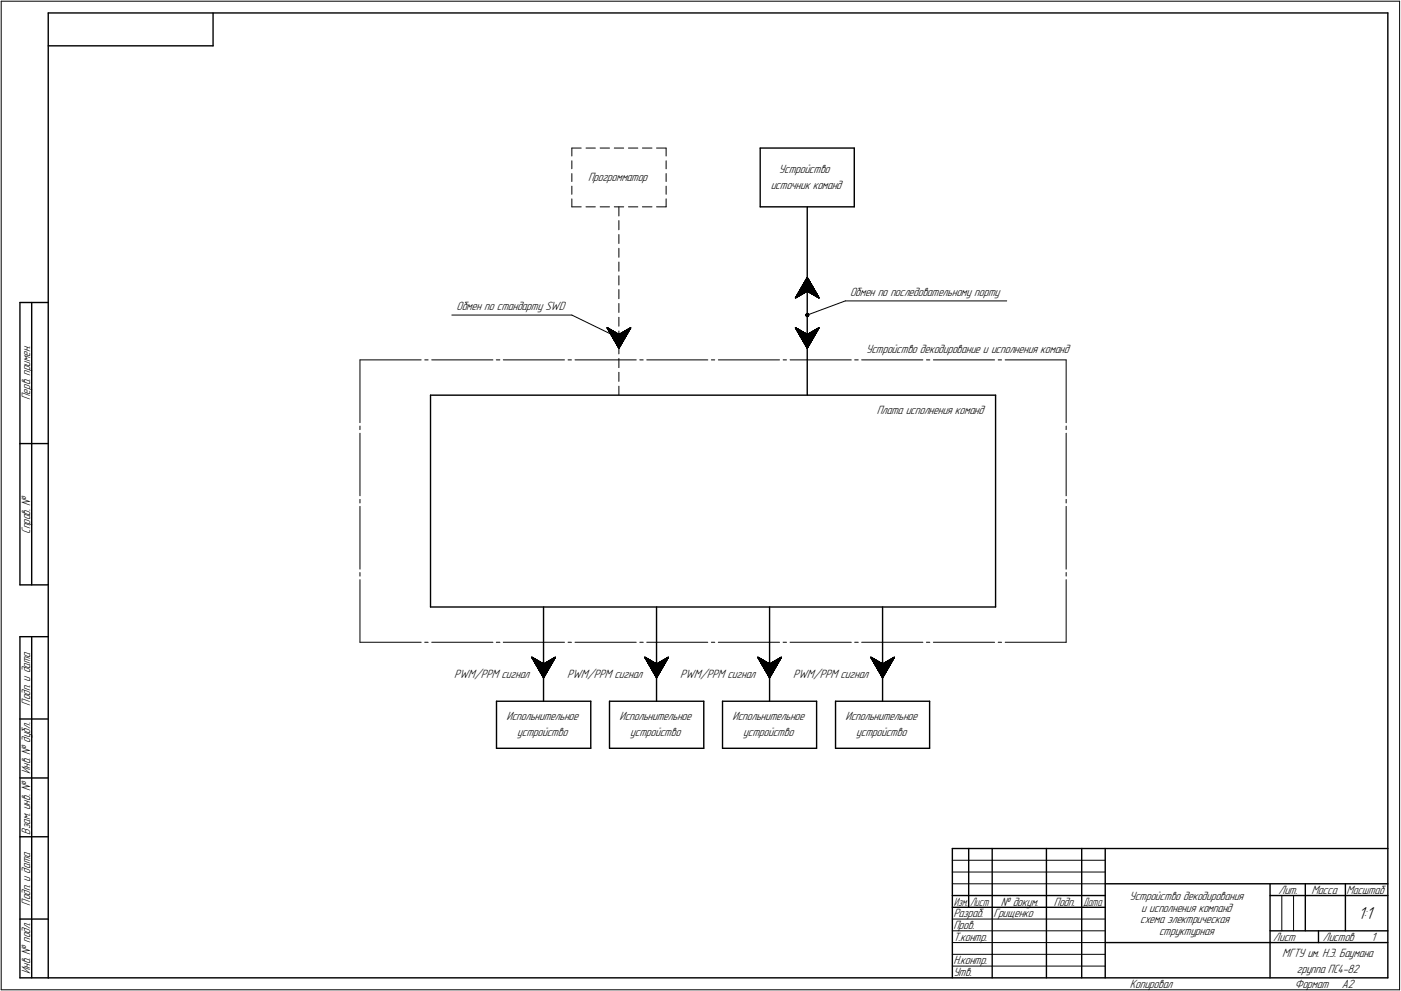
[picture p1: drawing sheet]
<svg xmlns="http://www.w3.org/2000/svg" width="595mm" height="421mm" viewBox="0 0 595 421" stroke-linecap="round" stroke-linejoin="round" font-family="sans-serif">
<defs><g id="words">
<text font-size="7.8" x="576.9" y="390.5">1:1</text>
<g font-size="5.4">
<text x="249.8" y="76.8">Прогромматор</text>
<text x="330.8" y="73.3">Устройство</text>
<text x="327.4" y="80.3">источник команд</text>
<text x="361.1" y="125.8">Обмен по последовательному порту</text>
<text x="193.9" y="131.8">Обмен по стандарту SWD</text>
<text x="367.9" y="149.9">Устройство декодирование и исполнения команд</text>
<text x="12.8" y="169.9" transform="rotate(-90 12.8 169.9)">Перв. примен.</text>
<text x="372.4" y="176.1">Плата исполнения команд</text>
<text x="12.8" y="226.8" transform="rotate(-90 12.8 226.8)">Справ. №</text>
<text x="193" y="287.9">PWM/PPM сигнал</text>
<text x="241" y="287.9">PWM/PPM сигнал</text>
<text x="289" y="287.9">PWM/PPM сигнал</text>
<text x="337" y="287.9">PWM/PPM сигнал</text>
<text x="12.8" y="299.7" transform="rotate(-90 12.8 299.7)">Подп. и дата</text>
<text x="215.1" y="305.8">Испольнительное</text>
<text x="263.1" y="305.8">Испольнительное</text>
<text x="311.1" y="305.8">Испольнительное</text>
<text x="359.1" y="305.8">Испольнительное</text>
<text x="219.7" y="312.8">устройство</text>
<text x="267.7" y="312.8">устройство</text>
<text x="315.7" y="312.8">устройство</text>
<text x="363.7" y="312.8">устройство</text>
<text x="12.8" y="328.8" transform="rotate(-90 12.8 328.8)">Инв. № дубл.</text>
<text x="12.8" y="354.6" transform="rotate(-90 12.8 354.6)">Взам. инв. №</text>
<text x="479.8" y="382.3">Устройство декодирования</text>
<text x="543.1" y="379.8">Лит.</text>
<text x="557.1" y="379.8">Масса</text>
<text x="572" y="379.8">Масштаб</text>
<text x="12.8" y="384.7" transform="rotate(-90 12.8 384.7)">Подп. и дата</text>
<text x="405" y="389.8">Разраб.</text>
<text x="422" y="389.8">Грищенко</text>
<text x="425.2" y="384.8">№ докум.</text>
<text x="447.6" y="384.8">Подп.</text>
<text x="484.7" y="387.3">и исполнения компанд</text>
<text x="405" y="394.8">Пров.</text>
<text x="484.3" y="392.3">схема электрическая</text>
<text x="405" y="399.8">Т.контр.</text>
<text x="492.3" y="397.3">структурная</text>
<text x="540.9" y="399.8">Лист</text>
<text x="561.9" y="399.8">Листов</text>
<text x="582.4" y="399.8">1</text>
<text x="544.7" y="406.4">МГТУ им. Н.Э. Баумана</text>
<text x="12.8" y="413.8" transform="rotate(-90 12.8 413.8)">Инв. № подл.</text>
<text x="405" y="409.8">Н.контр.</text>
<text x="550.9" y="413.4">группа ПС4-82</text>
<text x="405" y="414.8">Утв.</text>
<text x="480" y="419.8">Копировал</text>
<text x="550" y="419.8">Формат</text>
<text x="570" y="419.8">A2</text>
</g>
<g font-size="5.3">
<text x="405.1" y="384.8">Изм.</text>
<text x="412.1" y="384.8">Лист</text>
<text x="460.1" y="384.8">Дата</text>
</g>
</g></defs>
<g fill="none" stroke="#000" stroke-width=".42">
<path d="M.5 .5v420zM.5 .5h594zM594.5 .5v420zM242.9 62.9h4zM242.9 62.9v3.4zM242.9 68.3v3.4zM242.9 73.7v3.4zM242.9 79.1v3.4zM248.9 62.9h4zM254.9 62.9h4zM260.9 62.9h4zM267 62.9h3.9z"/>
<path d="M272.9 62.9h4zM278.9 62.9h4.1zM283 79.1v3.4zM283 73.7v3.4zM283 68.3v3.4zM283 62.9v3.4zM242.9 87.9h4zM242.9 84.5v3.4zM248.9 87.9h4zM254.9 87.9h4zM260.9 87.9h4zM262.9 99.7v3.8z"/>
<path d="M262.9 93.7v3.9zM262.9 87.9v3.9zM267 87.9h3.9zM272.9 87.9h4zM278.9 87.9h4.1zM283 84.5v3.4zM262.9 117.2v3.9zM262.9 111.3v3.9zM262.9 105.5v3.8zM341.7 120l1.5-1.6zM341.8 119.9l1.4-1.5zM341.8 119.8l1.4-1.4z"/>
<path d="M341.9 119.8l1.3-1.4zM341.9 119.7l1.3-1.3zM341.9 119.6l1.3-1.2zM342 119.5l1.2-1.1zM342.1 119.5l1.1-1.1zM342.1 119.4l1.1-1.1zM342.1 119.3l1.1-1zM342.1 119.2l1.1-.9zM342.2 119.1l1-.8zM342.3 119l.8-.8zM342.4 118.9l.7-.7zM342.4 118.8l.7-.6z"/>
<path d="M342.4 118.8l.7-.7zM342.5 118.7l.6-.6zM342.5 118.6l.6-.5zM342.6 118.6l.5-.5zM342.6 118.5l.4-.4zM342.6 118.4l.4-.4zM342.7 118.3l.3-.3zM342.7 118.2l.3-.2zM342.8 118.1l.2-.2zM342.8 118h.1M342.9 118h.1M343 118l-.4 .5z"/>
<path d="M343 118l-.4 .4zM343 117.9l-.2 .3zM343.1 118.3l-.9 .8zM343.1 118.2l-.9 .9zM343.1 118.2l-.9 .8zM343.1 118.2l-.8 .8zM343.2 118.4l-1.2 1.2zM343.2 118.3l-1.1 1.2zM343.2 118.5l-1.6 1.7zM343.2 118.4l-1.5 1.7zM343.3 118.6l-2 2.1zM343.3 118.6l-2 2z"/>
<path d="M343.3 118.6l-1.9 2zM343.3 118.5l-1.8 1.9zM343.4 118.8l-2.4 2.5zM343.4 118.8l-2.4 2.4zM343.4 118.7l-2.1 2.1zM343.5 119l-2.9 2.8zM343.5 119l-2.8 2.8zM343.5 118.9l-2.7 2.8zM343.6 119.1l-3.2 3.3zM343.6 119l-3.2 3.3zM343.6 119l-3 2.9zM343.7 119.2l-3.7 3.7z"/>
<path d="M343.7 119.2l-3.6 3.7zM343.7 119.4l-4 4.1zM343.7 119.4l-4 4zM343.7 119.4l-3.9 4zM343.8 119.5l-4.4 4.5zM343.8 119.5l-4.3 4.4zM343.9 119.6l-4.7 4.9zM344 119.9l-5.2 5.2zM344 119.8l-5.2 5.3zM344.1 120l-5.7 5.7zM344.1 120l-5.7 5.6zM344.1 120l-5.6 5.6z"/>
<path d="M344.1 119.9l-5.5 5.5zM344.1 119.9l-5.4 5.5zM344.1 119.9l-5.3 5.3zM191.9 133.9h51zM242.9 133.9l20 9.7zM257.9 139.3h.1M258 139.4h.1M258.1 139.5h.1M258.1 139.4h.1M258.1 139.7l.3-.2zM258.1 139.6l.2-.2zM258.2 139.9l.4-.3z"/>
<path d="M258.2 139.9l.3-.3zM258.2 139.8l.3-.2zM258.2 139.8l.3-.3zM258.2 139.7l.2-.2zM258.1 139.6h.1M258.3 140l.4-.3zM258.3 140l.4-.4zM258.3 139.9l.3-.3zM258.3 139.5l-.2 .2zM258.3 139.4l-.2 .3zM258.4 139.5l-.2 .3zM258.6 139.6l-.3 .4z"/>
<path d="M258.7 139.7l-.3 .3zM258.7 139.7l-.3 .4zM258.8 139.8l-.3 .4zM258.9 139.8l-.4 .4zM259 139.9l-.4 .5zM259.1 140l-.4 .5zM259.2 140l-.5 .5zM262.9 134.8v3.8zM262.9 128.9v3.9zM262.9 123v3.9zM266.6 140l-5.2 5.3zM266.8 139.9l-5.3 5.4z"/>
<path d="M267 139.8l-5.5 5.6zM267 139.7l-5.5 5.7zM267.2 139.6l-5.7 5.8zM267.4 139.5l-5.9 6zM267.5 140l-5.8 5.8zM267.5 139.9l-5.8 5.9zM267.5 139.9l-5.8 5.8zM267.5 139.4l-6 6.1zM267.7 139.6l-6.1 6.1zM267.7 139.5l-6.1 6.2zM267.9 139.3l-6.3 6.3zM337.9 139.3h.1"/>
<path d="M337.9 126.6l6.4-6.4zM338 139.4h.1M338 126.5l6.3-6.3zM338 126.4l6.3-6.2zM338 126.4l6.3-6.3zM338.1 139.6l.1-.2zM338.1 139.5h.1M338.1 139.4h.1M338.1 126.5l6.2-6.2zM338.1 126.2l6.2-6.1zM338.2 139.7l.2-.2zM338.2 139.6l.1-.2z"/>
<path d="M338.2 126.4l6.1-6.1zM338.2 126.2l6-6.1zM338.2 126.1l6-6zM338.2 139.9l.4-.3zM338.2 139.9l.3-.3zM338.2 139.8l.3-.2zM338.2 139.8l.3-.3zM338.2 139.6h.1M338.2 126l6-5.9zM338.3 140l.4-.3zM338.3 139.9l.3-.3zM338.3 139.5l-.1 .2z"/>
<path d="M338.3 126.3l6-6zM338.3 125.9l5.9-5.8zM338.3 125.8l5.9-5.7zM338.4 139.5l-.2 .3zM338.4 126.2l5.9-5.8zM338.4 125.8l5.8-5.7zM338.4 125.7l5.8-5.7zM338.5 125.6l5.6-5.6zM338.6 139.6l-.3 .4zM338.6 126.2l5.7-5.8zM338.6 125.5l5.5-5.5zM338.7 139.7l-.3 .3z"/>
<path d="M338.7 125.3l5.4-5.4zM338.7 125.2l5.4-5.3zM338.8 139.7l-.4 .4zM338.8 126.1l5.6-5.6zM338.8 126.2l5.6-5.7zM338.8 139.8l-.3 .4zM338.8 139.8l-.4 .4zM338.8 125l5.2-5.2zM338.8 124.9l5.2-5.1zM338.9 139.8l-.4 .4zM338.9 126l5.5-5.5zM338.9 124.9l5.1-5.1z"/>
<path d="M338.9 124.8l5.1-5zM338.9 124.8l5.1-5.1zM339 139.9l-.4 .5zM339 125.9l5.4-5.3zM339 124.7l5-5zM339 124.6l5-4.9zM339.1 125.9l5.3-5.3zM339.1 124.6l4.9-4.9zM339.1 124.5l4.8-4.8zM339.1 124.5l4.8-4.9zM339.2 140l-.5 .5zM339.2 125.8l5.2-5.2z"/>
<path d="M339.2 124.4l4.7-4.8zM339.3 125.8l5.2-5.2zM339.3 124.3l4.6-4.7zM339.3 124.2l4.6-4.6zM339.3 124.2l4.6-4.7zM339.3 125.7l5.2-5.1zM339.3 124.1l4.6-4.6zM339.3 124l4.5-4.5zM339.4 125.7l5.1-5.1zM339.4 124l4.4-4.5zM339.5 125.6l5-5zM339.5 123.9l4.3-4.4z"/>
<path d="M339.5 123.8l4.3-4.3zM339.6 125.6l4.9-5zM339.6 123.7l4.2-4.2zM339.6 123.6l4.2-4.1zM339.7 125.6l4.8-4.9zM339.7 123.6l4.1-4.1zM339.7 123.5l4.1-4.1zM339.8 125.5l4.7-4.8zM339.8 123.4l3.9-4zM339.8 123.3l3.9-3.9zM339.9 125.5l4.7-4.8zM339.9 123.3l3.8-3.9z"/>
<path d="M339.9 123.2l3.8-3.9zM339.9 125.4l4.7-4.7zM339.9 123.1l3.8-3.8zM339.9 123l3.8-3.7zM340 125.3l4.6-4.5zM340 125.4l4.6-4.6zM340 122.9l3.7-3.6zM340 122.9l3.7-3.7zM340.1 125.3l4.5-4.5zM340.1 122.8l3.6-3.6zM340.2 125.2l4.4-4.4zM340.2 122.7l3.5-3.5z"/>
<path d="M340.2 122.6l3.5-3.4zM340.2 122.6l3.5-3.5zM340.3 125.2l4.3-4.3zM340.3 122.5l3.4-3.4zM340.3 122.4l3.4-3.3zM340.4 125.1l4.3-4.2zM340.4 122.3l3.2-3.2zM340.4 122.3l3.2-3.3zM340.4 122.2l3.2-3.2zM340.5 125.1l4.2-4.2zM340.5 122.1l3.1-3.1zM340.5 122l3.1-3z"/>
<path d="M340.6 125l4.1-4zM340.6 122l3-3zM340.7 125l4-4zM340.7 121.8l2.8-2.8zM340.7 121.7l2.8-2.7zM340.8 124.9l3.9-3.9zM340.8 121.7l2.7-2.7zM340.8 121.6l2.7-2.7zM340.9 121.5l2.6-2.6zM340.9 121.4l2.6-2.5zM341 124.8l3.8-3.7zM341 121.4l2.5-2.5z"/>
<path d="M341 121.3l2.5-2.5zM341 121.1l2.4-2.3zM341.1 124.7l3.7-3.6zM341.1 121.1l2.3-2.3zM341.1 121l2.3-2.3zM341.2 124.6l3.6-3.5zM341.2 120.9l2.2-2.2zM341.2 120.8l2.2-2.1zM341.3 124.6l3.5-3.4zM341.3 120.7l2-2zM341.4 124.5l3.4-3.3zM341.5 124.5l3.3-3.3z"/>
<path d="M341.5 120.5l1.8-1.9zM341.5 120.4l1.8-1.8zM341.5 120.3l1.8-1.8zM341.5 120.2l1.8-1.7zM341.5 120.2l1.7-1.7zM341.6 124.4l3.2-3.2zM341.6 124.5l3.2-3.3zM341.6 120.1l1.6-1.6zM341.7 124.4l3.1-3.2zM341.8 124.3l3-3.1zM341.9 124.3l2.9-3zM342 124.2l2.9-2.9z"/>
<path d="M342 124.2l2.8-2.9zM342.1 124.2l2.8-2.9zM342.1 124.1l2.8-2.8zM342.2 124l2.7-2.6zM342.3 124l2.6-2.6zM342.4 124l2.5-2.6zM342.5 124l2.4-2.5zM342.6 123.9l2.4-2.4zM342.8 123.7l2.2-2.1zM342.9 133.9l16.2-6.1zM343 123.8l2.1-2.1zM343 123.7l2.1-2z"/>
<path d="M343 123.7l2.1-2.1zM343.1 123.8l2.1-2zM343.1 123.8l2-2zM343.2 123.9l2-2.1zM343.2 123.8l2-2zM343.2 123.9l2.1-2zM343.2 123.9l2-2zM343.3 124l2-2zM343.3 123.9l2-2zM343.4 124l2-1.9zM343.4 124l1.9-1.9zM343.5 124l1.9-1.8z"/>
<path d="M343.5 124l1.9-1.9zM343.6 124.1l1.8-1.8zM343.6 124l1.8-1.7zM343.6 124l1.8-1.8zM343.7 124.1l1.8-1.8zM343.7 124.1l1.7-1.8zM343.7 124.2l1.8-1.8zM343.7 124.1l1.8-1.7zM343.8 124.2l1.8-1.7zM343.8 124.2l1.7-1.7zM343.9 124.3l1.7-1.7zM343.9 124.2l1.7-1.7z"/>
<path d="M344 124.3l1.7-1.6zM344 124.3l1.7-1.7zM344.1 124.4l1.6-1.6zM344.1 124.3l1.6-1.6zM344.2 124.5l1.6-1.6zM344.2 124.4l1.6-1.5zM344.2 124.4l1.6-1.6zM344.2 120.1l-6 6.1zM344.2 120.1l-6 6zM344.3 124.5l1.6-1.6zM344.3 124.5l1.5-1.6zM344.3 120.2l-6.2 6.3z"/>
<path d="M344.3 120.2l-6.3 6.4zM344.3 120.1l-6.2 6.2zM344.3 124.5l1.6-1.5zM344.3 120.4l-5.6 5.8zM344.3 120.4l-5.7 5.8zM344.3 120.4l-5.8 5.8zM344.3 120.4l-5.9 5.9zM344.3 120.3l-5.9 6zM344.4 124.5l1.5-1.4zM344.4 120.6l-5.1 5.2zM344.4 120.6l-5.2 5.3zM344.4 120.5l-5.4 5.5z"/>
<path d="M344.5 124.5l1.4-1.4zM344.5 120.6l-4.9 5zM344.6 124.7l1.4-1.4zM344.6 124.6l1.4-1.3zM344.6 124.6l1.4-1.4zM344.6 120.8l-4.3 4.4zM344.6 120.8l-4.4 4.5zM344.7 124.7l1.3-1.3zM344.7 121l-3.8 3.9zM344.7 121l-3.9 4zM344.7 121l-4.1 4.1zM344.7 120.9l-4.1 4.2z"/>
<path d="M344.8 124.8l1.3-1.4zM344.8 124.7l1.3-1.3zM344.8 121.2l-3.3 3.3zM344.8 121.2l-3.4 3.4zM344.8 121.1l-3.6 3.6zM344.8 124.8l1.4-1.3zM344.8 124.8l1.3-1.3zM344.8 121.2l-3 3.2zM344.9 124.9l1.3-1.3zM344.9 124.8l1.3-1.2zM344.9 124.8l1.3-1.3zM344.9 121.5l-2.3 2.5z"/>
<path d="M344.9 121.4l-2.4 2.6zM344.9 121.4l-2.5 2.6zM344.9 121.4l-2.7 2.7zM345 124.9l1.3-1.2zM345 124.9l1.2-1.2zM345 121.6l-2 2.1zM345 121.6l-2.1 2.1zM345 121.5l-2.2 2.3zM345 121.5l-2.3 2.3zM345 121.5l-2.4 2.4zM345.1 125l1.2-1.2zM345.1 124.9l1.2-1.2z"/>
<path d="M345.1 121.7l-2 2.1zM345.2 125.1l1.2-1.2zM345.2 125l1.2-1.1zM345.2 125l1.2-1.2zM345.2 121.8l-2 2.1zM345.2 121.8l-2 2zM345.3 125.1l1.1-1.1zM345.3 122l-1.9 2zM345.4 125.1l1.1-1.1zM345.4 122.2l-1.8 1.8zM345.4 122.1l-1.9 1.9zM345.4 125.1l1.1-1z"/>
<path d="M345.4 122.3l-1.7 1.8zM345.5 125.2l1-1zM345.5 125.1l1-1zM345.5 122.4l-1.7 1.8zM345.6 125.2l1-.9zM345.6 122.6l-1.6 1.7zM345.6 122.5l-1.7 1.8zM345.7 122.8l-1.5 1.6zM345.7 122.7l-1.6 1.7zM345.8 125.4l.9-.9zM345.8 125.3l.9-.8zM345.8 125.3l.9-.9z"/>
<path d="M345.8 122.9l-1.5 1.6zM345.9 125.4l.9-.9zM345.9 125.4l.8-.9zM345.9 123l-1.5 1.5zM345.9 125.5l.9-.9zM345.9 125.4l.9-.8zM345.9 123.2l-1.3 1.4zM345.9 123.2l-1.4 1.4zM345.9 123.1l-1.4 1.5zM346 125.5l.9-.8zM346 125.5l.8-.8zM346 123.3l-1.3 1.4z"/>
<path d="M346.1 125.6l.8-.8zM346.1 125.5l.8-.8zM346.1 123.4l-1.3 1.4zM346.1 123.4l-1.3 1.3zM346.2 125.6l.8-.7zM346.2 123.6l-1.2 1.3zM346.3 125.6l.7-.6zM346.3 123.8l-1.1 1.2zM346.3 123.7l-1.2 1.3zM346.4 125.7l.6-.6zM346.4 125.6l.6-.5zM346.4 123.9l-1.1 1.2z"/>
<path d="M346.5 125.7l.6-.6zM346.5 125.7l.5-.6zM346.5 124l-1.1 1.1zM346.5 125.8l.6-.6zM346.5 125.7l.6-.5zM346.5 124.2l-.9 1zM346.6 140l-5.2 5.3zM346.6 125.8l.6-.5zM346.6 125.8l.5-.5zM346.6 124.4l-.8 .9zM346.6 124.4l-.9 .9zM346.6 124.3l-.9 1z"/>
<path d="M346.6 124.3l-.9 .9zM346.7 125.9l.5-.5zM346.7 125.8l.5-.5zM346.7 124.5l-.8 .9zM346.8 126l.5-.5zM346.8 125.9l.5-.4zM346.8 125.9l.5-.5zM346.8 124.6l-.8 .9zM346.9 126l.4-.4zM346.9 124.8l-.7 .8zM346.9 124.7l-.8 .9zM347 139.8l-5.5 5.6z"/>
<path d="M347 126.1l.4-.5zM347 126l.4-.4zM347 125l-.6 .6zM347 124.9l-.7 .7zM347 139.7l-5.5 5.7zM347 126.1l.5-.4zM347 126.1l.4-.4zM347 125.1l-.5 .6zM347.1 126.2l.4-.4zM347.1 126.1l.4-.4zM347.1 125.2l-.5 .6zM347.2 139.6l-5.7 5.8z"/>
<path d="M347.2 126.2l.4-.3zM347.2 126.2l.3-.3zM347.2 125.4l-.4 .5zM347.2 125.3l-.5 .6zM347.3 125.6l-.3 .4zM347.3 125.5l-.4 .5zM347.4 139.5l-5.9 6zM347.4 126.3l.2-.2zM347.4 126.2l.2-.1zM347.4 126.2l.2-.2zM347.4 125.6l-.4 .5zM347.4 125.6l-.4 .4z"/>
<path d="M347.5 140l-5.8 5.8zM347.5 126.3l.2-.1zM347.5 126.3l.1-.1zM347.5 125.8l-.3 .4zM347.6 140l-5.9 5.8zM347.6 139.9l-5.9 5.9zM347.6 139.9l-5.9 5.8zM347.6 139.8l-6 5.9zM347.6 139.4l-6.1 6.1zM347.6 126.4l.1-.2zM347.6 126.3h.1M347.6 126.3l.1-.1z"/>
<path d="M347.6 126l-.2 .2zM347.6 126l-.3 .2zM347.6 125.9l-.3 .3zM347.6 126.4h.1M347.6 126.1l-.1 .2zM347.7 139.6l-6.1 6.1zM347.7 139.5l-6.1 6.2zM347.7 126.5h.1M347.7 126.4h.1M347.8 139.4l-6.2 6.2zM347.8 126.5h.1M347.9 139.3l-6.3 6.3z"/>
<path d="M347.9 126.6h.1M359.1 127.8h68.6zM152.9 152.9h26zM152.9 152.9v26.7zM180.4 152.9h1.5zM183.4 152.9h26zM210.8 152.9h1.5zM213.8 152.9h26zM241.3 152.9h1.4zM244.3 152.9h26zM258.4 140.1l.4-.3zM258.4 140.1l.3-.3z"/>
<path d="M258.4 140l.3-.3zM258.5 140.3l.5-.4zM258.5 140.3l.4-.4zM258.5 140.1l.3-.3zM258.6 140.5l.5-.5zM258.6 140.4l.5-.4zM258.6 140.4l.5-.5zM258.6 140.3l.4-.4zM258.7 140.6l.5-.6zM258.7 140.5l.5-.5zM258.7 140.7l.7-.6zM258.7 140.7l.6-.6z"/>
<path d="M258.7 140.6l.6-.6zM258.8 140.9l.8-.7zM258.8 140.9l.7-.7zM258.8 140.8l.7-.6zM258.8 140.8l.7-.7zM258.8 140.7l.6-.6zM258.9 141.1l.8-.8zM258.9 141l.8-.7zM258.9 141l.8-.8zM258.9 140.9l.7-.7zM259 141.1l.8-.7zM259 141.1l.8-.8z"/>
<path d="M259.1 141.3l.9-.8zM259.1 141.2l.8-.8zM259.2 141.5l1-1zM259.2 141.5l.9-1zM259.2 141.4l.9-.9zM259.2 141.3l.8-.8zM259.2 141.6l1.1-1zM259.2 141.6l1.1-1.1zM259.2 140l-.5 .6zM259.3 141.7l1.1-1zM259.3 141.6l1-1zM259.3 140l-.6 .7z"/>
<path d="M259.4 141.9l1.2-1.1zM259.4 141.9l1.1-1.1zM259.4 140.1l-.6 .7zM259.5 142.1l1.2-1.2zM259.5 142l1.2-1.1zM259.5 142l1.2-1.2zM259.5 141.9l1.1-1.1zM259.6 142.2l1.3-1.2zM259.6 142.2l1.3-1.3zM259.6 142.1l1.2-1.2zM259.6 140.2l-.7 .8zM259.7 142.3l1.3-1.2z"/>
<path d="M259.7 142.3l1.2-1.2zM259.7 142.2l1.2-1.2zM259.7 140.3l-.7 .8zM259.8 142.5l1.4-1.4zM259.8 142.5l1.3-1.4zM259.8 142.4l1.3-1.3zM259.8 142.3l1.2-1.2zM259.8 140.3l-.8 .8zM259.8 142.7l1.5-1.5zM259.8 142.6l1.5-1.4zM259.8 142.6l1.5-1.5zM259.8 140.4l-.7 .8z"/>
<path d="M259.9 142.8l1.6-1.5zM259.9 142.7l1.6-1.4zM259.9 142.7l1.5-1.5zM259.9 140.5l-.8 .8zM259.9 140.4l-.8 .9zM260 142.9l1.6-1.5zM260 142.9l1.5-1.5zM260 142.8l1.5-1.5zM260 140.5l-.8 .9zM260.1 143.1l1.7-1.6zM260.1 143.1l1.6-1.6zM260.1 143l1.6-1.5z"/>
<path d="M260.1 142.9l1.5-1.5zM260.2 143.3l1.7-1.7zM260.2 143.2l1.7-1.6zM260.2 143.2l1.7-1.7zM260.2 143.1l1.6-1.6zM260.2 140.5l-1 1.1zM260.3 143.3l1.7-1.7zM260.3 140.6l-1 1zM260.3 143.5l1.9-1.8zM260.3 143.5l1.8-1.8zM260.3 140.6l-1 1.1zM260.4 143.7l2-1.9z"/>
<path d="M260.4 143.7l1.9-1.9zM260.4 143.6l1.9-1.8zM260.4 143.6l1.9-1.9zM260.4 143.5l1.8-1.8zM260.4 140.7l-1 1.1zM260.5 143.8l2-1.9zM260.5 143.8l2-2zM260.5 143.7l1.9-1.9zM260.5 140.7l-1.1 1.1zM260.6 143.9l2-1.9zM260.6 143.8l2-1.9zM260.6 140.8l-1.1 1.2z"/>
<path d="M260.7 144.1l2.1-2zM260.7 144l2-2zM260.7 143.9l1.9-1.9zM260.8 144.3l2.2-2.1zM260.8 144.3l2.1-2.1zM260.8 144.2l2.1-2zM260.8 144.2l2.1-2.1zM260.8 144.1l2-2zM260.8 140.9l-1.2 1.3zM260.9 144.4l2.6-2.6zM260.9 144.4l2.5-2.6zM260.9 144.4l2.5-2.5z"/>
<path d="M260.9 144.4l2.4-2.5zM260.9 144.4l2.3-2.4zM260.9 144.3l2.2-2.3zM260.9 144.3l2.2-2.2zM260.9 141l-1.2 1.2zM260.9 144.5l3.1-2.9zM260.9 144.5l3-2.9zM260.9 144.5l2.9-2.9zM260.9 141l-1.2 1.3zM261 144.7l3.6-3.6zM261 144.7l3.6-3.5zM261 144.7l3.5-3.5z"/>
<path d="M261 144.6l3.4-3.3zM261 144.6l3.2-3.1zM261 144.5l3.1-3zM261 141.1l-1.2 1.3zM261.1 144.9l4.1-4zM261.1 144.9l4-4zM261.1 144.8l3.9-3.9zM261.1 144.8l3.9-3.8zM261.1 144.8l3.8-3.8zM261.1 144.8l3.7-3.7zM261.1 144.7l3.7-3.6zM261.1 144.7l3.6-3.6z"/>
<path d="M261.2 145l4.5-4.5zM261.2 144.9l4.5-4.4zM261.2 144.9l4.4-4.4zM261.2 144.9l4.4-4.3zM261.2 144.9l4.3-4.3zM261.2 144.9l4.2-4.2zM261.2 144.9l4.1-4.2zM261.2 144.9l4.1-4.1zM261.2 141.1l-1.4 1.5zM261.3 145.1l5-4.9zM261.3 145.1l4.9-4.9zM261.3 145.1l4.9-4.8z"/>
<path d="M261.3 145.1l4.8-4.8zM261.3 145.1l4.7-4.7zM261.3 145l4.6-4.5zM261.3 145l4.5-4.5zM261.4 145.3l5.4-5.3zM261.4 145.3l5.3-5.3zM261.4 145.2l5.2-5.2zM261.4 145.2l5.1-5.2zM261.4 145.2l5-5.1zM261.4 145.1l4.9-4.9zM261.4 141.2l-1.5 1.5zM261.5 145.5l5.9-5.9z"/>
<path d="M261.5 145.5l5.8-5.9zM261.5 145.4l5.7-5.7zM261.5 145.4l5.6-5.7zM261.5 145.4l5.5-5.6zM261.5 145.3l5.5-5.5zM261.5 145.3l5.4-5.4zM261.5 141.3l-1.5 1.5zM261.5 145.5l6.4-6.2zM261.5 145.5l6.3-6.2zM261.5 145.5l6.3-6.1zM261.5 145.5l6.2-6.1zM261.5 145.5l6.1-6.1z"/>
<path d="M261.5 145.5l6-6zM261.5 141.3l-1.5 1.6zM261.6 145.7l6-5.9zM261.6 145.7l6-6zM261.6 145.7l6.1-6zM261.6 145.6l6.2-6.1zM261.6 145.6l6.2-6.2zM261.6 145.6l6.3-6.2zM261.6 141.4l-1.5 1.6zM261.7 145.9l5.6-5.6zM261.7 145.9l5.7-5.7zM261.7 145.8l5.7-5.7z"/>
<path d="M261.7 145.8l5.8-5.7zM261.7 145.8l5.8-5.8zM261.7 145.7l5.9-5.9zM261.7 141.4l-1.6 1.6zM261.8 146l5.2-5.1zM261.8 146l5.2-5.2zM261.8 146l5.2-5.3zM261.8 146l5.3-5.3zM261.8 146l5.3-5.4zM261.8 146l5.4-5.5zM261.8 145.9l5.4-5.4zM261.8 145.9l5.5-5.5z"/>
<path d="M261.8 141.5l-1.6 1.7zM261.9 146.1l4.8-4.7zM261.9 146.1l4.8-4.8zM261.9 146.1l4.9-4.8zM261.9 146l5-4.9zM261.9 146l5.1-5zM261.9 141.6l-1.6 1.7zM262 146.3l4.4-4.3zM262 146.3l4.4-4.4zM262 146.3l4.4-4.5zM262 146.2l4.4-4.5zM262 146.2l4.5-4.5z"/>
<path d="M262 146.2l4.6-4.6zM262 146.1l4.7-4.7zM262 141.6l-1.7 1.7zM262 146.5l4-4zM262 146.5l4.1-4zM262 146.5l4.1-4.1zM262 146.4l4.1-4.1zM262 146.4l4.2-4.1zM262 146.4l4.2-4.2zM262 146.4l4.3-4.2zM262 146.3l4.3-4.2zM262 141.6l-1.7 1.8z"/>
<path d="M262.1 146.6l3.7-3.6zM262.1 146.6l3.7-3.7zM262.1 146.6l3.8-3.7zM262.1 146.6l3.8-3.8zM262.1 146.6l3.8-3.9zM262.1 146.5l3.8-3.8zM262.1 146.5l3.9-3.9zM262.1 141.6l-1.8 1.9zM262.1 141.6l-1.8 1.8zM262.2 146.7l3.2-3.1zM262.2 146.7l3.2-3.2zM262.2 146.7l3.3-3.2z"/>
<path d="M262.2 146.7l3.3-3.3zM262.2 146.6l3.4-3.3zM262.2 146.6l3.5-3.4zM262.2 141.7l-1.8 1.9zM262.3 146.9l2.8-2.8zM262.3 146.9l2.9-2.8zM262.3 146.9l2.9-2.9zM262.3 146.8l2.9-2.9zM262.3 146.8l3-2.9zM262.3 146.8l3-3zM262.3 146.7l3.1-3.1zM262.4 147.1l2.4-2.4z"/>
<path d="M262.4 147.1l2.4-2.5zM262.4 147l2.4-2.4zM262.4 147l2.4-2.5zM262.4 147l2.5-2.5zM262.4 147l2.5-2.6zM262.4 146.9l2.6-2.6zM262.4 146.9l2.7-2.7zM262.4 141.8l-1.9 2zM262.5 147.2l2-2zM262.5 147.2l2-2.1zM262.5 147.2l2.1-2.1zM262.5 147.2l2.1-2.2z"/>
<path d="M262.5 147.2l2.2-2.3zM262.5 147.1l2.2-2.2zM262.5 147.1l2.3-2.3zM262.5 141.9l-1.9 1.9zM262.6 147.3l1.6-1.5zM262.6 147.3l1.6-1.6zM262.6 147.2l1.7-1.7zM262.6 147.2l1.8-1.8zM262.6 141.9l-2 2zM262.6 147.5l1.2-1.2zM262.6 147.5l1.3-1.2zM262.6 147.5l1.3-1.3z"/>
<path d="M262.6 147.4l1.3-1.3zM262.6 147.4l1.4-1.3zM262.6 147.4l1.4-1.4zM262.6 147.4l1.5-1.4zM262.6 142l-1.9 2zM262.7 147.7l.8-.8zM262.7 147.7l.9-.9zM262.7 147.6l.9-.8zM262.7 147.6l.9-.9zM262.7 147.6l1-.9zM262.7 147.6l1-1zM262.7 147.5l1.1-1.1z"/>
<path d="M262.7 142.1l-2 2zM262.8 147.7l.4-.3zM262.8 147.7l.4-.4zM262.8 147.7l.7-.7zM262.8 142.1l-2 2.1zM262.9 158.2v3.9zM262.9 152.3v3.9zM262.9 146.5v3.9zM262.9 140.6v3.8zM262.9 147.9h.1M262.9 147.8h.1M262.9 147.8l.2-.2z"/>
<path d="M262.9 147.7l.3-.3zM263 142.1l-2.1 2.2zM263.1 147.7l-.2 .1zM263.1 147.6l-.2 .2zM263.1 147.5l-.2 .3zM263.1 142l-2.2 2.4zM263.2 141.9l-2.3 2.5zM263.3 147.2l-.5 .5zM263.4 147.2l-.6 .5zM263.4 147.1l-.6 .6zM263.5 146.9l-.7 .8zM263.6 141.7l-2.7 2.7z"/>
<path d="M263.6 141.8l-2.7 2.6zM263.7 141.7l-2.8 2.7zM263.7 146.5l-1 1.1zM263.7 146.5l-1 1zM263.7 141.6l-2.8 2.8zM264 146l-1.4 1.4zM264 141.5l-3.1 3zM264.1 145.9l-1.5 1.5zM264.2 141.4l-3.2 3.2zM264.2 145.6l-1.6 1.7zM264.2 145.5l-1.6 1.8zM264.3 145.4l-1.7 1.8z"/>
<path d="M264.3 141.3l-3.3 3.3zM264.4 145.3l-1.8 1.9zM264.4 141.2l-3.4 3.5zM264.6 144.9l-2.1 2.3zM264.8 144.7l-2.3 2.4zM264.8 141.1l-3.7 3.7zM264.9 144.4l-2.5 2.6zM265 144.4l-2.6 2.6zM265 144.3l-2.6 2.7zM265 144.2l-2.6 2.7zM265.2 140.8l-4 4.1zM265.3 143.8l-3 3z"/>
<path d="M265.3 143.7l-3 3.1zM265.4 140.6l-4.2 4.3zM265.5 143.3l-3.3 3.4zM265.6 143.3l-3.4 3.3zM265.7 143.1l-3.5 3.5zM265.8 140.5l-4.5 4.5zM265.9 142.7l-3.8 3.9zM265.9 140.4l-4.6 4.6zM266 142.5l-3.9 4zM266.2 142.2l-4.2 4.2zM266.3 142.1l-4.3 4.3zM266.4 140.1l-5 5.1z"/>
<path d="M266.5 141.6l-4.5 4.6zM266.6 141.5l-4.6 4.7zM266.8 141.2l-4.9 4.9zM266.8 141.1l-4.9 5zM266.9 141.1l-5 4.9zM267 140.9l-5.1 5.1zM267.1 140.5l-5.3 5.5zM267.2 140.4l-5.4 5.5zM271.8 152.9h1.4zM274.7 152.9h26zM302.2 152.9h1.4zM305.1 152.9h26z"/>
<path d="M332.7 152.9h1.4zM335.6 152.9h26zM338.4 140.1l.4-.3zM338.4 140l.4-.3zM338.5 140.3l.5-.4zM338.5 140.3l.4-.4zM338.6 140.5l.5-.5zM338.6 140.4l.5-.4zM338.6 140.4l.5-.5zM338.6 140.3l.4-.4zM338.7 140.6l.6-.6zM338.7 140.5l.6-.5z"/>
<path d="M338.7 140.5l.5-.5zM338.8 140.7l.6-.6zM338.8 140.7l.5-.6zM338.8 140.6l.5-.6zM338.8 140.9l.8-.7zM338.8 140.9l.7-.7zM338.8 140.8l.7-.6zM338.8 140.8l.7-.7zM338.9 141.1l.8-.8zM338.9 141l.8-.7zM338.9 141l.8-.8zM338.9 140.9l.7-.7z"/>
<path d="M339 141.2l.9-.8zM339 141.1l.9-.7zM339 141.1l.8-.7zM339 141.1l.8-.8zM339.1 141.3l.9-.8zM339.1 141.2l.8-.8zM339.2 141.5l1-1zM339.2 141.5l.9-1zM339.2 141.4l.9-.9zM339.2 141.3l.8-.8zM339.3 141.6l1-1zM339.3 141.6l1-1.1z"/>
<path d="M339.3 141.5l.9-1zM339.3 140l-.5 .6zM339.3 141.7l1.1-1zM339.3 141.6l1.1-1zM339.3 140l-.5 .7zM339.4 141.9l1.2-1.1zM339.4 141.9l1.1-1.1zM339.4 140.1l-.6 .7zM339.5 142.1l1.3-1.2zM339.5 142.1l1.2-1.2zM339.5 142l1.2-1.1zM339.5 142l1.2-1.2z"/>
<path d="M339.5 141.9l1.1-1.1zM339.6 142.2l1.3-1.2zM339.6 142.1l1.2-1.2zM339.6 140.2l-.7 .8zM339.7 142.4l1.3-1.3zM339.7 142.3l1.3-1.2zM339.7 142.2l1.3-1.2zM339.8 142.5l1.4-1.4zM339.8 142.5l1.3-1.4zM339.8 142.4l1.3-1.3zM339.8 140.3l-.8 .8zM339.9 142.7l1.5-1.5z"/>
<path d="M339.9 142.7l1.4-1.5zM339.9 142.6l1.4-1.4zM339.9 142.6l1.4-1.5zM339.9 142.5l1.3-1.4zM339.9 140.4l-.8 .8zM339.9 142.8l1.6-1.5zM339.9 142.7l1.6-1.4zM339.9 140.5l-.8 .8zM339.9 140.4l-.8 .9zM340 142.9l1.6-1.5zM340 140.5l-.8 .9zM340.1 143.1l1.7-1.6z"/>
<path d="M340.1 143.1l1.6-1.6zM340.1 143l1.6-1.5zM340.2 143.3l1.7-1.7zM340.2 143.2l1.7-1.6zM340.2 143.2l1.7-1.7zM340.2 143.1l1.6-1.6zM340.2 140.5l-.9 1.1zM340.3 143.4l1.8-1.8zM340.3 143.3l1.8-1.7zM340.3 143.3l1.7-1.7zM340.3 140.6l-1 1zM340.4 143.5l1.8-1.8z"/>
<path d="M340.4 143.5l1.7-1.8zM340.4 140.7l-1.1 1zM340.4 140.6l-1.1 1.1zM340.4 143.7l2-1.9zM340.4 143.7l1.9-1.9zM340.4 143.6l1.9-1.8zM340.4 143.6l1.9-1.9zM340.4 140.7l-1 1.1zM340.4 140.7l-1.1 1.1zM340.5 143.8l2-1.9zM340.5 143.7l1.9-1.9zM340.5 140.7l-1.1 1.2z"/>
<path d="M340.5 140.7l-1.1 1.1zM340.6 144l2-2zM340.6 143.9l2-1.9zM340.6 143.8l2-1.9zM340.6 140.8l-1.1 1.2zM340.7 144.1l2.1-2zM340.7 144l2-2zM340.8 144.3l2.3-2.2zM340.8 144.3l2.2-2.2zM340.8 144.3l2.1-2.1zM340.8 144.2l2.1-2zM340.8 144.2l2.1-2.1z"/>
<path d="M340.8 140.9l-1.2 1.3zM340.9 144.4l2.7-2.7zM340.9 144.4l2.7-2.6zM340.9 144.4l2.6-2.6zM340.9 144.4l2.5-2.6zM340.9 144.4l2.5-2.5zM340.9 144.4l2.4-2.5zM340.9 144.4l2.3-2.4zM340.9 144.3l2.3-2.3zM340.9 144.3l2.2-2.2zM340.9 141l-1.2 1.2zM341 144.5l3.1-3z"/>
<path d="M341 144.5l3-2.9zM341 144.5l2.9-2.9zM341 144.5l2.8-2.9zM341 141l-1.3 1.3zM341 144.7l3.7-3.6zM341 144.7l3.6-3.6zM341 144.7l3.6-3.5zM341 144.7l3.5-3.5zM341 144.6l3.4-3.3zM341 141.1l-1.2 1.3zM341.1 144.9l4.1-4.1zM341.1 144.9l4-4z"/>
<path d="M341.1 144.8l3.9-3.9zM341.1 144.8l3.9-3.8zM341.1 144.8l3.8-3.8zM341.1 144.8l3.7-3.7zM341.1 144.7l3.6-3.6zM341.2 145l4.6-4.5zM341.2 145l4.5-4.5zM341.2 144.9l4.5-4.4zM341.2 144.9l4.4-4.4zM341.2 144.9l4.4-4.3zM341.2 144.9l4.3-4.3zM341.2 144.9l4.2-4.2z"/>
<path d="M341.2 144.9l4.1-4.1zM341.2 141.1l-1.3 1.5zM341.3 145.1l5-4.9zM341.3 145.1l4.9-4.9zM341.3 145.1l4.9-4.8zM341.3 145.1l4.8-4.8zM341.3 145.1l4.7-4.7zM341.3 145l4.6-4.5zM341.4 145.3l5.5-5.4zM341.4 145.3l5.4-5.4zM341.4 145.3l5.3-5.3zM341.4 145.2l5.2-5.2z"/>
<path d="M341.4 145.2l5.1-5.2zM341.4 145.2l5.1-5.1zM341.4 141.2l-1.5 1.5zM341.5 145.5l5.9-6zM341.5 145.5l5.9-5.9zM341.5 145.5l5.8-5.9zM341.5 145.4l5.7-5.7zM341.5 145.4l5.6-5.7zM341.5 145.4l5.5-5.6zM341.5 145.3l5.5-5.5zM341.5 145.3l5.4-5.4zM341.5 141.3l-1.5 1.5z"/>
<path d="M341.5 145.6l6.4-6.3zM341.5 145.5l6.4-6.2zM341.5 145.5l6.3-6.2zM341.5 145.5l6.3-6.1zM341.5 145.5l6.2-6.1zM341.5 145.5l6.1-6.1zM341.5 145.5l6-6zM341.5 141.4l-1.5 1.5zM341.5 141.3l-1.5 1.6zM341.6 145.7l6-5.9zM341.6 145.7l6-6zM341.6 145.6l6.2-6.1z"/>
<path d="M341.6 145.6l6.2-6.2zM341.6 145.6l6.3-6.2zM341.6 141.4l-1.5 1.6zM341.7 145.9l5.6-5.5zM341.7 145.9l5.6-5.6zM341.7 145.9l5.7-5.7zM341.7 145.8l5.7-5.7zM341.7 145.8l5.8-5.7zM341.7 145.8l5.8-5.8zM341.7 141.4l-1.6 1.6zM341.8 146l5.2-5.1zM341.8 146l5.2-5.2z"/>
<path d="M341.8 146l5.2-5.3zM341.8 146l5.3-5.3zM341.8 146l5.3-5.4zM341.8 146l5.4-5.5zM341.8 145.9l5.4-5.4zM341.8 145.9l5.5-5.5zM341.8 141.5l-1.6 1.7zM341.9 146.1l4.8-4.7zM341.9 146.1l4.8-4.8zM341.9 146l5-4.9zM341.9 146l5.1-5zM342 146.3l4.4-4.3z"/>
<path d="M342 146.3l4.4-4.4zM342 146.3l4.5-4.5zM342 146.2l4.5-4.5zM342 141.6l-1.7 1.7zM342.1 146.5l3.9-3.9zM342.1 146.5l3.9-4zM342.1 146.5l4-4.1zM342.1 146.4l4-4.1zM342.1 146.4l4.1-4.1zM342.1 146.4l4.1-4.2zM342.1 146.4l4.2-4.2zM342.1 146.3l4.2-4.2z"/>
<path d="M342.1 141.6l-1.7 1.8zM342.1 146.6l3.6-3.5zM342.1 146.6l3.7-3.6zM342.1 146.6l3.7-3.7zM342.1 146.6l3.8-3.8zM342.1 146.6l3.8-3.9zM342.1 146.5l3.8-3.8zM342.1 141.6l-1.7 1.9zM342.2 146.8l3.2-3.1zM342.2 146.7l3.2-3.1zM342.2 146.7l3.2-3.2zM342.2 146.7l3.3-3.3z"/>
<path d="M342.2 146.6l3.3-3.3zM342.2 146.6l3.5-3.4zM342.2 141.7l-1.8 1.9zM342.3 146.9l2.8-2.7zM342.3 146.9l2.8-2.8zM342.3 146.9l2.9-2.9zM342.3 146.8l2.9-2.9zM342.3 146.8l3-2.9zM342.3 146.8l3-3zM342.3 146.8l3.1-3zM342.4 147.1l2.4-2.4zM342.4 147.1l2.4-2.5z"/>
<path d="M342.4 147l2.4-2.5zM342.4 147l2.5-2.5zM342.4 147l2.5-2.6zM342.4 146.9l2.6-2.6zM342.4 141.8l-1.9 2zM342.5 147.2l1.9-1.9zM342.5 147.2l2-2zM342.5 147.2l2-2.1zM342.5 147.2l2.1-2.2zM342.5 147.2l2.2-2.3zM342.5 147.1l2.2-2.2zM342.5 147.1l2.3-2.3z"/>
<path d="M342.5 141.9l-1.9 1.9zM342.6 147.3l1.5-1.4zM342.6 147.3l1.6-1.5zM342.6 147.3l1.6-1.6zM342.6 147.3l1.7-1.6zM342.6 147.2l1.7-1.7zM342.6 147.2l1.8-1.8zM342.6 141.9l-2 2zM342.6 147.5l1.2-1.1zM342.6 147.5l1.2-1.2zM342.6 147.5l1.3-1.3zM342.6 147.4l1.3-1.3z"/>
<path d="M342.6 147.4l1.4-1.3zM342.6 147.4l1.4-1.4zM342.6 142l-1.9 2zM342.7 147.7l.8-.7zM342.7 147.7l.8-.8zM342.7 147.7l.9-.9zM342.7 147.6l.9-.8zM342.7 147.6l.9-.9zM342.7 147.6l1-1zM342.7 147.5l1.1-1.1zM342.7 142.1l-2 2zM342.8 147.8l.4-.3z"/>
<path d="M342.8 147.7l.4-.3zM342.8 147.7l.4-.4zM342.8 147.7l.5-.4zM342.8 147.7l.5-.5zM342.8 147.7l.6-.5zM342.8 147.7l.6-.6zM342.8 147.7l.7-.7zM342.8 142.1l-2 2.1zM342.8 142.1l-2 2zM342.9 147.9h.1M342.9 147.8h.1M342.9 147.8l.3-.2z"/>
<path d="M343.1 147.7l-.2 .1zM343.1 147.6l-.2 .2zM343.2 147.5l-.3 .3zM343.2 147.4l-.4 .4zM343.2 142l-2.3 2.4zM343.2 141.9l-2.3 2.5zM343.3 147.2l-.5 .5zM343.4 147l-.6 .7zM343.6 141.7l-2.6 2.7zM343.7 146.6l-1 1zM343.7 141.6l-2.7 2.8zM343.7 141.7l-2.7 2.7z"/>
<path d="M343.7 146.5l-1 1.1zM343.7 146.5l-1 1zM343.8 141.6l-2.8 2.9zM344 146l-1.4 1.4zM344 141.5l-3 3zM344.1 146l-1.5 1.4zM344.1 145.9l-1.5 1.5zM344.2 141.4l-3.2 3.2zM344.3 145.6l-1.7 1.7zM344.3 145.5l-1.7 1.8zM344.3 141.4l-3.3 3.2zM344.3 145.4l-1.7 1.8z"/>
<path d="M344.3 141.3l-3.3 3.3zM344.4 145.2l-1.9 2zM344.4 141.2l-3.4 3.5zM344.6 144.9l-2.1 2.3zM344.7 144.8l-2.2 2.3zM344.8 141.1l-3.7 3.7zM344.8 141l-3.7 3.8zM344.9 144.4l-2.5 2.6zM345 144.4l-2.6 2.6zM345 144.3l-2.6 2.7zM345.3 143.8l-3 3zM345.4 143.7l-3.1 3.1z"/>
<path d="M345.4 143.6l-3.2 3.1zM345.4 140.7l-4.2 4.2zM345.4 140.6l-4.2 4.3zM345.5 143.3l-3.3 3.4zM345.6 143.3l-3.4 3.3zM345.6 143.2l-3.4 3.4zM345.8 140.5l-4.5 4.5zM345.9 142.7l-3.8 3.9zM345.9 140.4l-4.6 4.6zM346 140.3l-4.7 4.8zM346.2 142.2l-4.1 4.2zM346.3 142.1l-4.2 4.3z"/>
<path d="M346.3 142l-4.2 4.3zM346.4 140.1l-5 5.1zM346.5 141.7l-4.5 4.6zM346.5 141.6l-4.5 4.6zM346.6 141.6l-4.6 4.6zM346.6 141.5l-4.6 4.7zM346.6 141.5l-4.7 4.7zM346.6 141.4l-4.7 4.7zM346.8 141.2l-4.9 4.9zM346.8 141.1l-4.9 5zM346.9 141.1l-5 4.9zM346.9 141l-5 5z"/>
<path d="M347.1 140.5l-5.3 5.5zM347.2 140.4l-5.4 5.5zM363.1 152.9h1.5zM366 152.9h26zM393.5 152.9h1.5zM396.5 152.9h26zM424 152.9h1.4zM427 152.9h25.9zM452.9 152.9v26.7zM262.9 164.1v3.8zM152.9 184.1v26.6zM152.9 181v1.5z"/>
<path d="M452.9 181v1.5zM452.9 184.1v26.6zM152.9 215.1v26.7zM152.9 212.2v1.5zM452.9 212.2v1.5zM452.9 215.1v26.7zM152.9 246.3v26.6zM152.9 243.2v1.6zM452.9 243.2v1.6zM452.9 246.3v26.6zM152.9 272.9h26zM180.4 272.9h1.5z"/>
<path d="M183.4 272.9h26zM210.8 272.9h1.5zM213.8 272.9h26zM225.9 279.2h.1M226 279.4h.1M226 279.3h.1M226.1 279.6l.1-.2zM226.1 279.5h.1M226.1 279.4h.1M226.1 279.7l.3-.2zM226.1 279.6h.1M226.2 279.7l.3-.1z"/>
<path d="M226.3 280l.4-.3zM226.3 279.9l.4-.2zM226.3 279.9l.3-.2zM226.3 279.8l.3-.2zM226.3 279.5l-.2 .2zM226.4 280l.3-.3zM226.4 279.6l-.2 .1zM226.4 279.5l-.2 .2zM226.5 279.6l-.3 .2zM226.6 279.6l-.3 .3zM226.7 279.7l-.3 .3zM226.8 279.7l-.3 .5z"/>
<path d="M227 279.8l-.4 .5zM227.1 279.9l-.4 .5zM227.2 279.9l-.5 .6zM227.2 280l-.5 .6zM234.8 279.9l-5.4 5.4zM234.9 279.8l-5.5 5.5zM235.1 279.7l-5.7 5.7zM235.3 279.6l-5.9 5.8zM235.4 279.6l-5.9 5.8zM235.5 280l-5.8 5.8zM235.5 279.5l-6 6zM235.5 279.9l-5.8 5.8z"/>
<path d="M235.5 279.8l-5.8 5.9zM235.6 279.7l-5.9 6zM235.7 279.6l-6.1 6.1zM235.8 279.5l-6.2 6.2zM235.8 279.4l-6.2 6.3zM235.9 279.2l-6.3 6.4zM241.3 272.9h1.4zM244.3 272.9h26zM271.8 272.9h1.4zM273.9 279.3h.1M273.9 279.2h.1M274 279.4h.1"/>
<path d="M274 279.3h.1M274.1 279.6l.1-.2zM274.1 279.5h.1M274.1 279.4h.1M274.2 279.7l.2-.2zM274.2 279.7l.1-.2zM274.2 279.6h.1M274.2 279.8l.3-.2zM274.2 279.7l.3-.1zM274.2 279.7l.2-.1zM274.3 280l.4-.3zM274.3 279.9l.4-.2z"/>
<path d="M274.3 279.9l.3-.2zM274.4 280l.3-.3zM274.4 279.5l-.2 .2zM274.6 279.6l-.3 .3zM274.7 279.7l-.3 .3zM274.7 272.9h26zM274.8 279.7l-.3 .5zM275 279.8l-.4 .5zM275.2 279.9l-.5 .6zM275.3 280l-.6 .6zM282.8 279.9l-5.3 5.4zM282.9 279.8l-5.4 5.5z"/>
<path d="M283.4 279.6l-5.9 5.9zM283.5 280l-5.8 5.8zM283.5 279.5l-6 6zM283.5 279.8l-5.8 5.9zM283.7 279.6l-6.1 6.1zM283.7 279.3l-6.2 6.3zM283.8 279.4l-6.2 6.3zM283.9 279.2l-6.3 6.4zM302.2 272.9h1.4zM305.1 272.9h26zM322 279.4h.1M321.9 279.3h.1"/>
<path d="M322.1 279.6l.1-.2zM322.1 279.5h.1M322.2 279.7l.2-.2zM322.2 279.7l.1-.2zM322.2 279.6h.1M322.1 279.6h.1M322.2 279.9l.4-.2zM322.2 279.9l.4-.3zM322.2 279.8l.3-.2zM322.2 279.7l.2-.1zM322.3 280l.4-.3zM322.3 279.9l.3-.2z"/>
<path d="M322.4 280l.3-.3zM322.9 279.8l-.4 .5zM323 279.9l-.4 .4zM323.1 279.9l-.5 .5zM330.5 280l-5.1 5.2zM330.7 279.9l-5.3 5.3zM330.9 279.8l-5.4 5.5zM331.4 279.6l-5.9 5.9zM331.5 280l-5.8 5.8zM331.5 279.5l-6 6zM331.6 279.9l-5.9 5.8zM331.6 279.8l-5.9 5.9z"/>
<path d="M331.7 279.3l-6.2 6.3zM331.8 279.4l-6.2 6.3zM332.7 272.9h1.4zM335.6 272.9h26zM363.1 272.9h1.5zM366 272.9h26zM369.9 279.3h.1M370 279.5h.1M370 279.4h.1M370.1 279.6h.1M370.1 279.6l.1-.2zM370.1 279.5h.1"/>
<path d="M370.2 279.7l.2-.1zM370.2 279.6h.1M370.2 279.9l.4-.2zM370.2 279.8l.3-.2zM370.2 279.7h.1M370.3 280l.4-.3zM370.3 279.9l.3-.2zM370.3 279.5l-.1 .2zM370.4 279.6l-.2 .2zM370.4 279.6l-.2 .1zM370.4 279.5l-.2 .2zM370.5 279.6l-.3 .3z"/>
<path d="M370.6 279.7l-.3 .3zM370.7 279.7l-.3 .4zM370.8 279.8l-.3 .4zM371 279.9l-.4 .5zM371 279.9l-.4 .4zM371 279.8l-.5 .5zM371.1 279.9l-.5 .6zM371.2 280l-.5 .6zM378.5 280l-5.1 5.2zM378.9 279.8l-5.4 5.5zM379 279.7l-5.5 5.6zM379.1 279.7l-5.6 5.7z"/>
<path d="M379.3 279.6l-5.8 5.8zM379.5 280l-5.8 5.8zM379.5 279.5l-6 6zM379.7 279.3l-6.2 6.3zM379.8 279.4l-6.2 6.3zM393.5 272.9h1.5zM396.5 272.9h26zM424 272.9h1.4zM427 272.9h25.9zM226.4 280.2l.4-.5zM226.4 280.1l.4-.4zM226.4 280.1l.3-.4z"/>
<path d="M226.5 280.3l.5-.5zM226.5 280.2l.5-.4zM226.5 280.2l.4-.4zM226.5 280.2l.3-.4zM226.6 280.4l.5-.5zM226.6 280.3l.5-.4zM226.6 280.3l.4-.4zM226.7 280.6l.5-.6zM226.7 280.5l.5-.5zM226.7 280.4l.5-.5zM226.7 280.8l.7-.7zM226.7 280.7l.7-.6z"/>
<path d="M226.7 280.7l.6-.6zM226.7 280.6l.6-.5zM226.7 280.6l.5-.5zM226.8 280.8l.8-.6zM226.8 280.8l.7-.6zM226.8 280.8l.6-.6zM226.9 280.9l.8-.7zM227 281.2l.8-.9zM227 281.1l.8-.8zM227.1 281.3l.9-.9zM227.1 281.2l.8-.8zM227.1 281.2l.7-.8z"/>
<path d="M227.2 281.4l1-.9zM227.2 281.3l.9-.8zM227.2 281.6l1.1-1zM227.2 281.5l1.1-.9zM227.2 281.5l1-.9zM227.3 281.8l1.1-1.1zM227.3 281.7l1.1-1zM227.3 281.7l1-1zM227.3 281.6l1-.9zM227.4 281.9l1.2-1.1zM227.4 281.9l1.1-1.1zM227.4 281.8l1.1-1z"/>
<path d="M227.4 281.8l1-1zM227.4 280.1l-.6 .7zM227.5 282l1.2-1.2zM227.5 281.9l1.2-1.1zM227.5 281.9l1.1-1.1zM227.6 282.2l1.3-1.3zM227.6 282.1l1.3-1.2zM227.6 282.1l1.2-1.2zM227.6 282l1.2-1.2zM227.6 280.2l-.7 .7zM227.6 280.2l-.8 .7zM227.7 282.4l1.3-1.4z"/>
<path d="M227.7 282.3l1.3-1.3zM227.7 282.3l1.2-1.3zM227.7 282.2l1.2-1.2zM227.7 280.2l-.7 .8zM227.7 280.2l-.8 .8zM227.8 282.4l1.4-1.3zM227.8 282.4l1.3-1.3zM227.8 282.4l1.2-1.3zM227.8 280.2l-.8 .8zM227.8 282.5l1.5-1.3zM227.8 280.3l-.7 .9zM227.9 282.8l1.5-1.5z"/>
<path d="M227.9 282.7l1.5-1.4zM227.9 280.4l-.8 .9zM228 283l1.6-1.7zM228 282.9l1.6-1.6zM228 282.9l1.5-1.6zM228 282.8l1.5-1.5zM228 282.8l1.4-1.5zM228 280.5l-.8 .8zM228 280.4l-.8 .9zM228.1 283l1.7-1.6zM228.1 283l1.6-1.6zM228.1 283l1.5-1.6z"/>
<path d="M228.1 280.5l-.9 .9zM228.2 283.2l1.7-1.7zM228.2 283.1l1.7-1.6zM228.2 283.1l1.6-1.6zM228.2 280.5l-1 1zM228.3 283.4l1.7-1.8zM228.3 283.3l1.7-1.7zM228.3 283.2l1.7-1.6zM228.3 280.6l-1 1zM228.3 283.5l1.9-1.8zM228.3 283.5l1.8-1.8zM228.3 283.4l1.8-1.7z"/>
<path d="M228.3 283.4l1.7-1.7zM228.4 283.6l1.9-1.8zM228.4 283.5l1.9-1.7zM228.4 283.5l1.8-1.7zM228.4 280.7l-1 1.1zM228.5 283.8l2-1.9zM228.5 283.7l2-1.8zM228.5 283.7l1.9-1.8zM228.5 283.6l1.9-1.8zM228.6 284l2-2.1zM228.6 283.9l2-2zM228.6 283.9l1.9-2z"/>
<path d="M228.6 283.8l1.9-1.9zM228.6 280.8l-1.1 1.1zM228.7 284.1l2.1-2.1zM228.7 284.1l2-2.1zM228.7 284l2-2zM228.7 284l1.9-2zM228.8 284.2l2.2-2.1zM228.8 284.2l2.1-2.1zM228.8 284.1l2.1-2zM228.8 284.1l2-2zM228.8 280.8l-1.2 1.3zM228.9 284.4l2.6-2.5z"/>
<path d="M228.9 284.4l2.5-2.5zM228.9 284.4l2.4-2.5zM228.9 284.3l2.4-2.4zM228.9 284.3l2.3-2.4zM228.9 284.3l2.2-2.3zM228.9 284.3l2.2-2.2zM228.9 284.2l2.1-2.1zM228.9 280.9l-1.2 1.3zM228.9 284.6l3.1-3.1zM228.9 284.5l3-2.9zM228.9 284.5l2.9-2.9zM228.9 284.5l2.8-2.8z"/>
<path d="M228.9 284.4l2.7-2.6zM229 284.7l3.6-3.5zM229 284.6l3.6-3.4zM229 284.6l3.5-3.3zM229 284.6l3.4-3.3zM229 284.6l3.3-3.3zM229 284.6l3.2-3.3zM229 284.6l3.2-3.2zM229 284.6l3.1-3.1zM229 281l-1.2 1.4zM229.1 284.8l4-4zM229.1 284.8l4-3.9z"/>
<path d="M229.1 284.8l3.9-3.9zM229.1 284.8l3.8-3.8zM229.1 284.7l3.8-3.7zM229.1 284.7l3.7-3.7zM229.1 284.7l3.6-3.6zM229.1 284.7l3.6-3.5zM229.2 285l4.5-4.4zM229.2 285l4.4-4.4zM229.2 284.9l4.3-4.2zM229.2 284.9l4.2-4.2zM229.2 284.9l4.1-4.1zM229.2 284.8l4-4z"/>
<path d="M229.2 281.2l-1.4 1.3zM229.2 281.1l-1.4 1.4zM229.3 285.2l4.9-5zM229.3 285.1l4.8-4.8zM229.3 285.1l4.7-4.8zM229.3 285.1l4.6-4.7zM229.3 285l4.5-4.5zM229.3 285l4.4-4.4zM229.3 281.2l-1.5 1.4zM229.4 285.2l5.4-5.3zM229.4 285.2l5.3-5.3zM229.4 285.2l5.3-5.2z"/>
<path d="M229.4 285.2l5.2-5.2zM229.4 285.2l5.1-5.1zM229.4 285.2l5-5.1zM229.4 285.2l5-5zM229.4 285.2l4.9-5zM229.4 281.2l-1.5 1.4zM229.4 285.4l5.9-5.7zM229.4 285.4l5.8-5.7zM229.4 285.4l5.7-5.7zM229.4 285.3l5.7-5.6zM229.4 285.3l5.6-5.6zM229.4 285.3l5.5-5.5z"/>
<path d="M229.4 285.3l5.5-5.4zM229.4 281.3l-1.4 1.5zM229.5 285.6l6.4-6.3zM229.5 285.6l6.3-6.3zM229.5 285.5l6.2-6.1zM229.5 285.5l6.1-6.1zM229.5 285.5l6.1-6zM229.5 285.5l6-6zM229.5 285.5l6-5.9zM229.6 285.7l6-6zM229.6 285.7l6.1-6zM229.6 285.7l6.3-6.3z"/>
<path d="M229.6 285.6l6.3-6.3zM229.6 281.3l-1.5 1.7zM229.7 285.8l5.6-5.6zM229.7 285.8l5.7-5.6zM229.7 285.8l5.8-5.6zM229.7 285.8l5.8-5.7zM229.7 285.7l5.8-5.7zM229.7 285.7l5.9-5.9zM229.8 286l5.2-5.2zM229.8 286l5.3-5.3zM229.8 285.9l5.3-5.3zM229.8 285.9l5.4-5.3z"/>
<path d="M229.8 285.9l5.4-5.4zM229.8 285.9l5.5-5.5zM229.8 281.4l-1.6 1.7zM229.9 286.2l4.8-4.9zM229.9 286.2l4.9-4.9zM229.9 286.1l4.9-4.8zM229.9 286.1l4.9-4.9zM229.9 286.1l5-5zM229.9 286.1l5-5.1zM229.9 286l5-5.1zM229.9 286l5.1-5.2zM229.9 281.5l-1.6 1.7z"/>
<path d="M230 286.3l4.4-4.4zM230 286.3l4.4-4.5zM230 286.3l4.5-4.6zM230 286.2l4.6-4.6zM230 286.2l4.6-4.7zM230 286.2l4.7-4.8zM230 281.5l-1.7 1.7zM230 286.4l4.1-4zM230 286.4l4.2-4.1zM230 286.3l4.2-4.1zM230 286.3l4.3-4.1zM230 286.3l4.3-4.2z"/>
<path d="M230 286.3l4.4-4.3zM230 281.6l-1.7 1.8zM230.1 286.6l3.7-3.6zM230.1 286.6l3.7-3.7zM230.1 286.5l3.7-3.6zM230.1 286.5l3.7-3.7zM230.1 286.5l3.8-3.7zM230.1 286.5l3.8-3.8zM230.1 286.5l3.9-3.9zM230.1 286.4l3.9-3.9zM230.2 286.8l3.2-3.3zM230.2 286.7l3.3-3.2z"/>
<path d="M230.2 286.7l3.3-3.3zM230.2 286.7l3.4-3.4zM230.2 286.7l3.5-3.5zM230.2 286.6l3.5-3.5zM230.2 286.6l3.6-3.6zM230.2 281.7l-1.8 1.8zM230.3 286.9l2.8-2.8zM230.3 286.9l2.9-2.8zM230.3 286.9l2.9-2.9zM230.3 286.9l3-2.9zM230.3 286.9l3-3zM230.3 286.8l3-3z"/>
<path d="M230.3 286.8l3-3.1zM230.3 286.8l3.1-3.2zM230.4 287l2.4-2.4zM230.4 287l2.5-2.5zM230.4 286.9l2.5-2.5zM230.4 286.9l2.6-2.5zM230.4 281.8l-1.9 1.9zM230.5 287.2l2-2zM230.5 287.2l2.1-2.1zM230.5 287.1l2.1-2zM230.5 287.1l2.1-2.1zM230.5 287.1l2.2-2.2z"/>
<path d="M230.5 287.1l2.2-2.3zM230.5 287l2.2-2.3zM230.5 281.9l-1.9 1.9zM230.5 287.4l1.7-1.7zM230.5 287.3l1.7-1.6zM230.5 287.3l1.8-1.7zM230.5 287.2l1.9-1.8zM230.5 287.2l1.9-1.9zM230.6 287.4l1.2-1.1zM230.6 287.4l1.3-1.1zM230.6 287.4l1.3-1.2zM230.6 287.4l1.4-1.3z"/>
<path d="M230.6 287.4l1.5-1.4zM230.6 287.4l1.5-1.5zM230.6 287.4l1.6-1.6zM230.6 281.9l-1.9 2.1zM230.7 287.6l.9-.7zM230.7 287.6l.9-.8zM230.7 287.6l.9-.9zM230.7 287.5l.9-.9zM230.7 287.5l1-.9zM230.7 287.5l1-1zM230.7 287.5l1.1-1.1zM230.8 287.8l.4-.4z"/>
<path d="M230.8 287.8l.5-.5zM230.8 287.7l.5-.4zM230.8 287.7l.5-.5zM230.8 287.7l.6-.5zM230.8 287.7l.6-.6zM230.8 287.7l.7-.7zM230.8 287.6l.7-.7zM230.8 282l-2 2.1zM230.9 287.9h.1M230.9 287.9l.2-.2zM230.9 287.8l.2-.2zM230.9 287.8l.2-.3z"/>
<path d="M230.9 287.8l.3-.4zM231 282.1l-2.1 2.2zM231.1 287.6l-.2 .3zM231.1 282l-2.2 2.3zM231.1 287.4l-.2 .4zM231.2 287.3l-.4 .5zM231.3 281.9l-2.4 2.5zM231.4 287l-.6 .7zM231.5 286.9l-.7 .7zM231.5 281.8l-2.6 2.6zM231.6 281.7l-2.7 2.8zM231.7 286.4l-1 1.1z"/>
<path d="M231.8 286.3l-1.1 1.2zM231.9 281.5l-3 3.1zM232 286l-1.4 1.4zM232.1 285.8l-1.5 1.6zM232.1 281.4l-3.1 3.2zM232.2 285.7l-1.6 1.7zM232.2 285.6l-1.7 1.7zM232.2 281.3l-3.2 3.3zM232.3 285.5l-1.8 1.8zM232.3 285.4l-1.8 1.9zM232.4 285.2l-1.9 2zM232.6 281.2l-3.5 3.5z"/>
<path d="M232.7 284.8l-2.2 2.3zM232.7 281.1l-3.6 3.6zM232.7 284.7l-2.2 2.4zM232.8 284.6l-2.3 2.4zM232.8 284.6l-2.4 2.4zM232.9 284.4l-2.5 2.6zM233 284.3l-2.6 2.6zM233 284.2l-2.6 2.7zM233.1 284.2l-2.7 2.7zM233.1 284.1l-2.7 2.8zM233.2 280.8l-4 4.1zM233.3 283.8l-3 3.1z"/>
<path d="M233.3 280.8l-4.1 4.1zM233.3 283.6l-3 3.2zM233.4 283.5l-3.2 3.3zM233.5 280.6l-4.3 4.4zM233.6 283.2l-3.4 3.5zM233.7 283.1l-3.5 3.6zM233.7 283l-3.5 3.6zM233.7 280.5l-4.4 4.5zM233.8 280.4l-4.5 4.7zM233.9 282.6l-3.8 3.9zM234 282.5l-3.9 4zM234.2 282.2l-4.2 4.2z"/>
<path d="M234.3 282l-4.3 4.3zM234.3 280.2l-4.9 5zM234.4 281.9l-4.4 4.4zM234.4 280.1l-5 5.1zM234.5 281.6l-4.5 4.7zM234.6 281.4l-4.6 4.8zM234.9 281l-5 5.1zM234.9 280.9l-5 5.2zM235.2 280.4l-5.4 5.5zM235.3 280.3l-5.5 5.6zM274.4 280.2l.4-.5zM274.4 280.1l.3-.4z"/>
<path d="M274.5 280.3l.5-.5zM274.5 280.2l.4-.4zM274.5 280.2l.3-.4zM274.6 280.4l.5-.5zM274.6 280.3l.5-.4zM274.6 280.3l.4-.4zM274.7 280.6l.6-.6zM274.7 280.5l.6-.5zM274.7 280.5l.5-.5zM274.7 280.8l.7-.7zM274.7 280.7l.7-.6zM274.7 280.7l.6-.6z"/>
<path d="M274.7 280.6l.6-.5zM274.8 280.9l.8-.7zM274.8 280.8l.7-.6zM274.8 280.8l.6-.6zM274.9 280.9l.8-.7zM275 281.2l.8-.9zM275 281.1l.8-.8zM275.1 281.3l.9-.9zM275.1 281.3l.8-.9zM275.1 281.2l.7-.8zM275.2 281.4l1-.9zM275.2 281.4l.9-.9z"/>
<path d="M275.2 281.3l.8-.8zM275.3 281.6l1-1zM275.3 281.5l1-.9zM275.3 281.5l.9-.9zM275.3 281.8l1.1-1.1zM275.3 281.7l1.1-1zM275.4 281.9l1.2-1.1zM275.4 281.9l1.1-1.1zM275.4 281.8l1-1zM275.4 280.1l-.6 .7zM275.5 282l1.3-1.2zM275.5 282l1.2-1.2z"/>
<path d="M275.5 281.9l1.1-1.1zM275.6 282.2l1.3-1.3zM275.6 282.1l1.2-1.2zM275.6 280.2l-.7 .7zM275.7 282.4l1.3-1.4zM275.7 282.3l1.3-1.3zM275.7 282.3l1.2-1.3zM275.7 282.2l1.2-1.2zM275.7 280.2l-.7 .8zM275.7 280.2l-.8 .8zM275.8 282.5l1.4-1.4zM275.8 282.4l1.4-1.3z"/>
<path d="M275.8 282.4l1.3-1.3zM275.8 282.4l1.2-1.3zM275.8 280.3l-.7 .9zM275.9 282.8l1.6-1.5zM275.9 282.7l1.5-1.4zM276 283l1.6-1.7zM276 282.9l1.6-1.6zM276 282.9l1.5-1.6zM276 282.8l1.5-1.5zM276 280.4l-.8 .9zM276.1 283.1l1.7-1.7zM276.1 283l1.7-1.6z"/>
<path d="M276.1 283l1.6-1.6zM276.1 283l1.5-1.6zM276.2 280.5l-.9 1zM276.3 283.4l1.7-1.8zM276.3 283.3l1.7-1.7zM276.3 283.2l1.7-1.6zM276.3 280.6l-1 1zM276.4 283.5l1.8-1.8zM276.4 283.5l1.7-1.8zM276.4 283.4l1.7-1.7zM276.4 283.4l1.6-1.7zM276.4 283.7l2-1.9z"/>
<path d="M276.4 283.6l2-1.8zM276.4 283.6l1.9-1.8zM276.4 283.5l1.9-1.7zM276.4 283.5l1.8-1.7zM276.4 280.7l-1 1.1zM276.5 283.8l2-1.9zM276.5 283.7l1.9-1.8zM276.6 284l2-2.1zM276.6 283.9l2-2zM276.6 283.8l2-1.9zM276.6 280.8l-1.1 1.1zM276.7 284.1l2.1-2.1z"/>
<path d="M276.7 284.1l2-2.1zM276.7 284l2-2zM276.7 284l1.9-2zM276.8 284.2l2.2-2.1zM276.8 284.1l2.1-2zM276.8 280.8l-1.2 1.3zM276.9 284.4l2.6-2.6zM276.9 284.4l2.6-2.5zM276.9 284.4l2.5-2.5zM276.9 284.4l2.4-2.5zM276.9 284.3l2.4-2.4zM276.9 284.3l2.3-2.4z"/>
<path d="M276.9 284.3l2.2-2.3zM276.9 284.3l2.2-2.2zM276.9 280.9l-1.2 1.3zM276.9 284.6l3.2-3.2zM276.9 284.6l3.2-3.1zM276.9 284.6l3.1-3.1zM276.9 284.5l3-2.9zM276.9 284.5l2.9-2.9zM276.9 284.5l2.8-2.8zM276.9 284.4l2.7-2.6zM277 284.7l3.6-3.5zM277 284.6l3.5-3.4z"/>
<path d="M277 284.6l3.5-3.3zM277 284.6l3.4-3.3zM277 284.6l3.3-3.3zM277 284.6l3.2-3.3zM277 284.6l3.2-3.2zM277 281l-1.2 1.4zM277.1 284.8l4.1-4zM277.1 284.8l4-3.9zM277.1 284.8l3.9-3.9zM277.1 284.8l3.8-3.8zM277.2 285l4.5-4.5zM277.2 285l4.5-4.4z"/>
<path d="M277.2 285l4.4-4.4zM277.2 284.9l4.3-4.2zM277.2 284.9l4.2-4.2zM277.2 284.9l4.1-4.1zM277.2 281.2l-1.4 1.3zM277.2 281.1l-1.4 1.4zM277.3 285.2l5-5zM277.3 285.2l4.9-5zM277.3 285.1l4.8-4.8zM277.3 285.1l4.7-4.8zM277.3 285.1l4.6-4.7zM277.3 285l4.5-4.5z"/>
<path d="M277.3 281.2l-1.5 1.4zM277.4 285.3l5.4-5.4zM277.4 285.2l5.4-5.3zM277.4 285.2l5.3-5.3zM277.4 285.2l5.3-5.2zM277.4 285.2l5.2-5.2zM277.4 285.2l5.1-5.1zM277.4 285.2l5-5.1zM277.4 285.2l5-5zM277.4 281.2l-1.5 1.4zM277.5 285.4l5.9-5.8zM277.5 285.4l5.8-5.8z"/>
<path d="M277.5 285.4l5.8-5.7zM277.5 285.4l5.7-5.7zM277.5 285.4l5.6-5.7zM277.5 285.3l5.5-5.6zM277.5 285.3l5.5-5.5zM277.5 285.3l5.4-5.4zM277.5 281.3l-1.5 1.5zM277.5 285.6l6.4-6.4zM277.5 285.6l6.4-6.3zM277.5 285.6l6.3-6.3zM277.5 285.5l6.2-6.1zM277.5 285.5l6.1-6.1z"/>
<path d="M277.5 285.5l6-6zM277.6 285.7l6-5.9zM277.6 285.7l6-6zM277.6 285.7l6.1-6zM277.6 285.7l6.2-6.2zM277.6 285.7l6.3-6.3zM277.6 285.6l6.3-6.3zM277.6 281.3l-1.5 1.7zM277.7 285.8l5.6-5.5zM277.7 285.8l5.6-5.6zM277.7 285.8l5.7-5.6zM277.7 285.8l5.8-5.7z"/>
<path d="M277.7 285.7l5.8-5.7zM277.7 285.7l5.8-5.8zM277.7 285.7l5.9-5.9zM277.8 286l5.2-5.2zM277.8 286l5.3-5.3zM277.8 285.9l5.3-5.3zM277.8 285.9l5.4-5.3zM277.8 285.9l5.4-5.4zM277.8 285.9l5.5-5.5zM277.8 281.5l-1.6 1.6zM277.8 281.4l-1.6 1.7zM277.9 286.2l4.8-4.8z"/>
<path d="M277.9 286.2l4.8-4.9zM277.9 286.2l4.9-4.9zM277.9 286.1l4.9-4.8zM277.9 286.1l4.9-4.9zM277.9 286.1l5-5zM277.9 286.1l5.1-5.1zM277.9 286l5.1-5.1zM277.9 281.5l-1.6 1.7zM277.9 281.5l-1.7 1.7zM278 286.3l4.4-4.4zM278 286.3l4.4-4.5zM278 286.3l4.5-4.6z"/>
<path d="M278 286.2l4.6-4.7zM278 286.4l4-3.9zM278 286.4l4.1-4zM278 286.4l4.2-4.1zM278 286.3l4.2-4.1zM278 286.3l4.3-4.1zM278 281.6l-1.6 1.8zM278.1 286.6l3.6-3.6zM278.1 286.6l3.7-3.6zM278.1 286.6l3.8-3.7zM278.1 286.5l3.8-3.7zM278.1 286.5l3.8-3.8z"/>
<path d="M278.1 286.5l3.9-3.9zM278.1 286.4l3.9-3.9zM278.2 286.8l3.2-3.2zM278.2 286.8l3.2-3.3zM278.2 286.7l3.3-3.2zM278.2 286.7l3.4-3.4zM278.2 286.7l3.5-3.5zM278.2 286.6l3.5-3.5zM278.2 281.7l-1.8 1.8zM278.3 286.9l2.8-2.8zM278.3 286.9l2.9-2.8zM278.3 286.9l2.9-2.9z"/>
<path d="M278.3 286.9l3-3zM278.3 286.8l3-3zM278.3 286.8l3-3.1zM278.3 286.8l3.1-3.2zM278.4 287l2.4-2.3zM278.4 287l2.4-2.4zM278.4 287l2.5-2.5zM278.4 286.9l2.5-2.5zM278.4 286.9l2.6-2.5zM278.4 286.9l2.6-2.6zM278.4 286.9l2.7-2.7zM278.5 287.2l2-2z"/>
<path d="M278.5 287.2l2.1-2.1zM278.5 287.1l2.1-2zM278.5 287.1l2.1-2.1zM278.5 287.1l2.2-2.2zM278.5 287.1l2.3-2.3zM278.5 287l2.3-2.3zM278.5 281.9l-1.9 1.9zM278.6 287.4l1.6-1.7zM278.6 287.3l1.6-1.6zM278.6 287.3l1.7-1.8zM278.6 287.2l1.8-1.8zM278.6 287.2l1.8-1.9z"/>
<path d="M278.6 287.5l1.2-1.2zM278.6 287.4l1.2-1.1zM278.6 287.4l1.3-1.1zM278.6 287.4l1.3-1.2zM278.6 287.4l1.4-1.3zM278.6 287.4l1.4-1.4zM278.6 287.4l1.5-1.4zM278.6 287.4l1.5-1.5zM278.6 287.4l1.6-1.6zM278.6 281.9l-1.9 2.1zM278.7 287.6l.8-.7zM278.7 287.6l.9-.7z"/>
<path d="M278.7 287.6l.9-.8zM278.7 287.6l1-.9zM278.7 287.5l1-.9zM278.7 287.5l1-1zM278.7 287.5l1.1-1.1zM278.8 287.8l.4-.4zM278.8 287.8l.5-.5zM278.8 287.7l.5-.4zM278.8 287.7l.5-.5zM278.8 287.7l.6-.6zM278.8 287.6l.7-.7zM278.8 282.1l-2 2z"/>
<path d="M278.8 282l-2 2.1zM278.9 287.9h.1M278.9 287.9l.2-.2zM278.9 287.8l.2-.2zM278.9 287.8l.2-.3zM278.9 282.1l-2.1 2.1zM279 282.1l-2.1 2.2zM279.1 287.6l-.2 .3zM279.1 282l-2.2 2.3zM279.1 287.4l-.2 .4zM279.2 287.3l-.4 .5zM279.4 287l-.6 .7z"/>
<path d="M279.5 286.9l-.7 .8zM279.7 281.7l-2.8 2.8zM279.7 286.4l-1 1.1zM279.8 286.3l-1.1 1.2zM279.9 281.5l-3 3.1zM280 286l-1.4 1.4zM280.1 285.8l-1.5 1.6zM280.1 281.4l-3.1 3.2zM280.2 285.7l-1.6 1.7zM280.2 285.6l-1.6 1.7zM280.2 281.3l-3.2 3.3zM280.3 285.4l-1.7 1.9z"/>
<path d="M280.3 281.3l-3.3 3.3zM280.4 285.2l-1.8 2zM280.5 285.1l-2 2.1zM280.7 284.8l-2.2 2.3zM280.7 281.1l-3.6 3.6zM280.7 281.2l-3.6 3.5zM280.8 284.7l-2.3 2.4zM280.8 281.1l-3.7 3.6zM280.8 281l-3.7 3.7zM280.9 284.4l-2.5 2.6zM281 284.2l-2.6 2.7zM281.1 284.1l-2.7 2.8z"/>
<path d="M281.1 280.8l-4 4zM281.2 280.8l-4 4.1zM281.2 280.8l-4 4zM281.3 283.8l-3 3.1zM281.3 280.8l-4.1 4.1zM281.3 283.6l-3 3.2zM281.4 283.5l-3.2 3.3zM281.5 283.4l-3.3 3.3zM281.5 280.6l-4.3 4.4zM281.6 283.2l-3.4 3.5zM281.9 280.4l-4.6 4.7zM281.9 282.6l-3.8 3.9z"/>
<path d="M281.9 280.3l-4.6 4.8zM282 282.5l-3.9 4zM282.1 282.4l-4.1 4zM282.1 280.2l-4.8 4.9zM282.2 282.2l-4.2 4.2zM282.3 282.1l-4.3 4.2zM282.3 282l-4.3 4.3zM282.3 280.2l-4.9 5zM282.4 282l-4.4 4.3zM282.4 280.1l-5 5.1zM282.5 281.6l-4.5 4.7zM282.6 281.4l-4.6 4.8z"/>
<path d="M282.9 281l-5 5.1zM283 280.9l-5.1 5.2zM283.2 280.4l-5.4 5.5zM283.3 280.3l-5.5 5.6zM283.4 280.1l-5.7 5.7zM322.4 280.2l.4-.5zM322.4 280.1l.3-.4zM322.5 280.3l.5-.4zM322.5 280.3l.5-.5zM322.5 280.2l.4-.4zM322.5 280.2l.3-.4zM322.6 280.5l.6-.6z"/>
<path d="M322.7 280.6l.6-.6zM322.7 280.5l.5-.5zM322.7 280.8l.7-.6zM322.7 280.8l.7-.7zM322.7 280.7l.6-.6zM322.7 280.6l.6-.5zM322.8 280.8l.7-.6zM322.8 280.8l.6-.6zM323 281.2l.8-.9zM323 281.1l.8-.8zM323.1 281.3l.9-.9zM323.1 281.3l.8-.9z"/>
<path d="M323.1 281.2l.7-.8zM323.2 281.5l1-1zM323.2 281.4l.9-.9zM323.2 281.3l.8-.8zM323.3 281.6l1-1zM323.3 281.5l.9-.9zM323.3 281.8l1.1-1.1zM323.3 281.7l1.1-1zM323.3 281.6l1-.9zM323.4 281.9l1.2-1.1zM323.4 281.9l1.1-1.1zM323.4 281.8l1-1z"/>
<path d="M323.5 282.1l1.3-1.3zM323.6 282.2l1.3-1.3zM323.6 282.1l1.2-1.2zM323.6 280.2l-.7 .7zM323.6 280.2l-.8 .7zM323.7 282.4l1.3-1.3zM323.7 282.4l1.3-1.4zM323.7 282.3l1.3-1.3zM323.7 282.2l1.2-1.2zM323.7 280.3l-.7 .8zM323.7 280.2l-.8 .8zM323.8 282.5l1.4-1.4z"/>
<path d="M323.8 282.4l1.3-1.3zM323.8 282.4l1.2-1.3zM323.9 282.8l1.6-1.5zM323.9 282.7l1.5-1.4zM324 283l1.6-1.7zM324 282.9l1.5-1.6zM324 282.8l1.5-1.5zM324.1 283.1l1.7-1.7zM324.1 283l1.6-1.6zM324.1 283l1.5-1.6zM324.2 283.2l1.7-1.7zM324.2 283.1l1.6-1.6z"/>
<path d="M324.3 283.4l1.8-1.8zM324.3 283.3l1.7-1.7zM324.4 283.5l1.8-1.8zM324.4 283.5l1.7-1.8zM324.4 283.4l1.7-1.7zM324.4 283.7l2-1.9zM324.4 280.8l-1 1.1zM324.5 283.8l2-1.9zM324.5 283.7l1.9-1.8zM324.6 284l2-2zM324.6 284l2-2.1zM324.6 283.9l2-2z"/>
<path d="M324.6 283.8l1.9-1.9zM324.6 280.8l-1.1 1.1zM324.7 284.1l2.1-2.1zM324.7 284.1l2-2.1zM324.7 284l1.9-2zM324.7 280.8l-1.2 1.2zM324.8 284.3l2.2-2.2zM324.8 284.2l2.2-2.1zM324.9 284.4l2.7-2.6zM324.9 284.4l2.6-2.5zM324.9 284.4l2.5-2.5zM324.9 284.4l2.4-2.5z"/>
<path d="M324.9 284.3l2.4-2.4zM324.9 284.3l2.3-2.4zM324.9 284.3l2.3-2.3zM324.9 284.3l2.2-2.2zM325 284.6l3.1-3.2zM325 284.6l3.1-3.1zM325 284.6l3-3.1zM325 284.5l2.9-3zM325 284.5l2.9-2.9zM325 284.5l2.8-2.9zM325 284.5l2.7-2.8zM325 284.7l3.7-3.5z"/>
<path d="M325 284.7l3.6-3.5zM325 284.6l3.5-3.4zM325 284.6l3.5-3.3zM325 284.6l3.4-3.3zM325 284.6l3.3-3.3zM325 284.6l3.2-3.2zM325 281.1l-1.2 1.3zM325.1 284.9l4.1-4.1zM325.1 284.8l4.1-4zM325.1 284.8l4-4zM325.1 284.8l4-3.9zM325.1 284.8l3.9-3.9z"/>
<path d="M325.1 284.8l3.8-3.8zM325.1 284.7l3.7-3.7zM325.1 284.7l3.7-3.6zM325.2 285l4.6-4.5zM325.2 285l4.5-4.5zM325.2 285l4.5-4.4zM325.2 285l4.4-4.4zM325.2 284.9l4.3-4.2zM325.2 284.9l4.2-4.2zM325.2 284.9l4.2-4.1zM325.2 284.9l4.1-4.1zM325.2 281.2l-1.4 1.4z"/>
<path d="M325.2 281.2l-1.4 1.3zM325.3 285.2l5-5zM325.3 285.2l4.9-5zM325.3 285.1l4.8-4.8zM325.3 285.1l4.7-4.8zM325.3 285.1l4.6-4.7zM325.3 285l4.5-4.5zM325.3 281.2l-1.5 1.4zM325.4 285.3l5.5-5.4zM325.4 285.3l5.4-5.4zM325.4 285.2l5.4-5.3zM325.4 285.2l5.3-5.2z"/>
<path d="M325.4 285.2l5.2-5.2zM325.4 285.2l5.1-5.1zM325.5 285.4l5.9-5.8zM325.5 285.4l5.8-5.8zM325.5 285.4l5.8-5.7zM325.5 285.4l5.7-5.7zM325.5 285.4l5.6-5.7zM325.5 285.3l5.5-5.6zM325.5 285.3l5.5-5.5zM325.5 285.6l6.4-6.4zM325.5 285.6l6.4-6.3zM325.5 285.6l6.3-6.3z"/>
<path d="M325.5 285.5l6.2-6.1zM325.5 285.5l6.1-6.1zM325.5 285.5l6.1-6zM325.6 285.7l6-5.9zM325.6 285.7l6-6zM325.6 285.7l6.1-6zM325.6 285.7l6.1-6.1zM325.6 285.7l6.2-6.2zM325.6 285.6l6.3-6.3zM325.7 285.9l5.6-5.6zM325.7 285.8l5.6-5.5zM325.7 285.8l5.7-5.6z"/>
<path d="M325.7 285.8l5.8-5.7zM325.7 285.7l5.8-5.7zM325.8 286l5.2-5.1zM325.8 286l5.2-5.2zM325.8 286l5.3-5.3zM325.8 285.9l5.3-5.3zM325.8 285.9l5.4-5.4zM325.8 285.9l5.5-5.5zM325.8 281.5l-1.6 1.7zM325.9 286.2l4.7-4.8zM325.9 286.2l4.8-4.8zM325.9 286.2l4.8-4.9z"/>
<path d="M325.9 286.1l4.9-4.8zM325.9 286.1l4.9-4.9zM325.9 286.1l5-5zM325.9 286.1l5.1-5.1zM325.9 286l5.1-5.1zM326 286.3l4.4-4.3zM326 286.3l4.4-4.4zM326 286.3l4.5-4.4zM326 286.3l4.5-4.5zM326 286.3l4.5-4.6zM326 286.2l4.6-4.7zM326.1 286.5l3.9-4z"/>
<path d="M326.1 286.4l3.9-3.9zM326.1 286.4l3.9-4zM326.1 286.4l4-4zM326.1 286.4l4.1-4.1zM326.1 286.3l4.1-4.1zM326.1 286.3l4.2-4.1zM326.1 286.3l4.2-4.2zM326.1 286.6l3.6-3.5zM326.1 286.6l3.6-3.6zM326.1 286.6l3.7-3.6zM326.1 286.6l3.8-3.7zM326.1 286.5l3.8-3.7z"/>
<path d="M326.1 286.5l3.8-3.8zM326.1 286.5l3.9-3.9zM326.2 286.8l3.2-3.2zM326.2 286.8l3.2-3.3zM326.2 286.7l3.3-3.2zM326.2 286.7l3.3-3.3zM326.2 286.7l3.4-3.4zM326.2 286.6l3.5-3.5zM326.2 281.8l-1.8 1.7zM326.3 286.9l2.8-2.7zM326.3 286.9l2.8-2.8zM326.3 286.9l2.9-2.8z"/>
<path d="M326.3 286.9l2.9-2.9zM326.3 286.9l3-3zM326.3 286.8l3-3zM326.3 286.8l3.1-3zM326.3 286.8l3.1-3.1zM326.3 281.8l-1.9 1.8zM326.4 287l2.4-2.3zM326.4 287l2.4-2.4zM326.4 287l2.5-2.5zM326.4 286.9l2.5-2.5zM326.4 286.9l2.6-2.6zM326.5 287.2l1.9-2z"/>
<path d="M326.5 287.2l2-2zM326.5 287.2l2.1-2.1zM326.5 287.1l2.1-2zM326.5 287.1l2.1-2.1zM326.5 287.1l2.2-2.2zM326.5 287.1l2.3-2.3zM326.6 287.4l1.5-1.6zM326.6 287.4l1.6-1.6zM326.6 287.4l1.6-1.7zM326.6 287.3l1.7-1.6zM326.6 287.3l1.7-1.7zM326.6 287.3l1.7-1.8z"/>
<path d="M326.6 287.2l1.8-1.9zM326.6 281.9l-2 2.1zM326.6 287.5l1.2-1.2zM326.6 287.4l1.2-1.1zM326.6 287.4l1.3-1.1zM326.6 287.4l1.3-1.2zM326.6 287.4l1.4-1.3zM326.6 287.4l1.4-1.4zM326.6 287.4l1.5-1.4zM326.7 287.6l.8-.7zM326.7 287.6l.9-.7zM326.7 287.6l1-.9z"/>
<path d="M326.7 287.5l1-.9zM326.7 287.5l1-1zM326.7 287.5l1.1-1.1zM326.8 287.8l.4-.4zM326.8 287.8l.5-.5zM326.8 287.7l.5-.4zM326.8 287.7l.5-.5zM326.8 287.7l.6-.6zM326.8 287.6l.7-.7zM326.8 282.1l-2 2zM326.9 287.9h.1M326.9 287.9l.2-.2z"/>
<path d="M326.9 287.8l.3-.2zM326.9 287.8l.3-.3zM326.9 282.1l-2.1 2.1zM327.1 287.6l-.2 .3zM327.1 282l-2.2 2.3zM327.2 287.3l-.4 .5zM327.4 287l-.6 .7zM327.5 286.9l-.7 .8zM327.5 286.9l-.8 .7zM327.5 281.8l-2.6 2.6zM327.6 286.8l-.9 .8zM327.6 286.7l-.9 .9z"/>
<path d="M327.6 281.8l-2.6 2.6zM327.7 281.7l-2.7 2.8zM327.7 286.4l-1 1.1zM327.8 286.3l-1.2 1.1zM328 286l-1.4 1.4zM328.1 285.9l-1.5 1.5zM328.1 285.8l-1.5 1.6zM328.2 285.7l-1.6 1.7zM328.3 285.5l-1.7 1.8zM328.3 281.3l-3.3 3.3zM328.3 285.4l-1.7 1.9zM328.5 285.1l-2 2.1z"/>
<path d="M328.7 284.8l-2.2 2.3zM328.7 281.1l-3.6 3.6zM328.8 284.7l-2.3 2.4zM328.9 284.4l-2.5 2.6zM328.9 280.9l-3.8 3.9zM329 284.2l-2.6 2.7zM329.2 283.9l-2.9 3zM329.3 283.8l-3 3.1zM329.3 280.8l-4.1 4.1zM329.4 283.6l-3.1 3.2zM329.4 283.5l-3.2 3.3zM329.5 280.6l-4.3 4.4z"/>
<path d="M329.6 283.2l-3.4 3.5zM329.9 280.4l-4.6 4.7zM329.9 282.6l-3.8 3.9zM330.1 280.2l-4.8 4.9zM330.2 282.2l-4.1 4.2zM330.3 282l-4.2 4.3zM330.3 280.2l-4.9 5zM330.4 280.2l-5 5zM330.5 281.7l-4.5 4.6zM330.5 280.1l-5.1 5.1zM330.5 281.6l-4.5 4.7zM330.7 281.3l-4.8 4.9z"/>
<path d="M330.9 281l-5 5.1zM331 280.8l-5.2 5.2zM331.2 280.4l-5.4 5.5zM331.3 280.2l-5.6 5.6zM331.4 280.2l-5.7 5.6zM331.4 280.1l-5.7 5.7zM370.4 280.2l.4-.4zM370.4 280.2l.4-.5zM370.4 280.1l.4-.4zM370.5 280.3l.5-.4zM370.5 280.2l.4-.4zM370.5 280.2l.3-.4z"/>
<path d="M370.6 280.5l.6-.5zM370.6 280.4l.5-.5zM370.7 280.6l.6-.5zM370.7 280.6l.6-.6zM370.7 280.5l.5-.5zM370.8 280.8l.6-.6zM370.8 280.8l.6-.7zM370.8 280.7l.5-.6zM370.8 280.9l.8-.7zM370.8 280.8l.7-.6zM370.9 281.1l.9-.8zM370.9 281l.8-.7z"/>
<path d="M370.9 281l.8-.8zM370.9 280.9l.7-.7zM371 281.2l.9-.8zM371 281.2l.9-.9zM371 281.1l.8-.8zM371.1 281.3l.9-.8zM371.1 281.2l.8-.8zM371.2 281.5l1-.9zM371.2 281.4l.9-.9zM371.3 281.6l1-.9zM371.3 281.6l1-1zM371.3 281.5l.9-.9z"/>
<path d="M371.3 280.1l-.5 .6zM371.3 281.8l1.1-1zM371.3 281.8l1.1-1.1zM371.3 281.7l1.1-1zM371.3 280.1l-.5 .7zM371.4 281.9l1.2-1.1zM371.4 281.8l1-1zM371.4 280.2l-.6 .6zM371.5 282.1l1.3-1.2zM371.5 282l1.2-1.2zM371.6 282.2l1.3-1.2zM371.6 282.2l1.3-1.3z"/>
<path d="M371.6 282.1l1.2-1.2zM371.6 280.2l-.7 .8zM371.7 282.4l1.3-1.3zM371.7 282.4l1.3-1.4zM371.7 282.3l1.3-1.3zM371.8 282.5l1.4-1.3zM371.8 282.5l1.4-1.4zM371.8 282.4l1.3-1.3zM371.8 282.4l1.2-1.3zM371.8 280.3l-.8 .9zM371.9 282.7l1.5-1.4zM371.9 282.7l1.4-1.4z"/>
<path d="M371.9 282.6l1.4-1.4zM371.9 282.5l1.3-1.3zM371.9 280.4l-.8 .9zM371.9 282.8l1.6-1.5zM372 283l1.6-1.6zM372 283l1.6-1.7zM372 282.9l1.5-1.6zM372 282.8l1.5-1.5zM372 280.5l-.8 .9zM372 280.5l-.8 .8zM372 280.4l-.9 .9zM372.1 283.1l1.7-1.6z"/>
<path d="M372.1 283.1l1.7-1.7zM372.1 283l1.6-1.6zM372.1 283l1.5-1.6zM372.1 280.5l-.9 1zM372.2 283.3l1.7-1.7zM372.2 283.2l1.7-1.7zM372.2 283.1l1.6-1.6zM372.2 280.6l-.9 1zM372.3 283.4l1.8-1.7zM372.3 283.4l1.8-1.8zM372.3 283.3l1.7-1.7zM372.4 283.5l1.8-1.7z"/>
<path d="M372.4 283.4l1.7-1.7zM372.4 280.7l-1.1 1.1zM372.4 283.7l2-1.8zM372.4 283.7l2-1.9zM372.4 283.6l1.9-1.8zM372.5 283.8l2-1.9zM372.5 283.7l1.9-1.8zM372.5 280.8l-1.1 1.1zM372.6 284l2-2zM372.6 284l2-2.1zM372.6 283.9l2-2zM372.6 280.8l-1.1 1.2z"/>
<path d="M372.6 280.8l-1.1 1.1zM372.6 280.8l-1.2 1.1zM372.7 284.1l2.1-2zM372.7 284.1l2.1-2.1zM372.7 284.1l2-2.1zM372.7 284l1.9-2zM372.7 280.8l-1.2 1.3zM372.8 284.3l2.3-2.3zM372.8 284.3l2.2-2.2zM372.8 284.2l2.2-2.1zM372.8 284.2l2.1-2.1zM372.8 284.1l2-2z"/>
<path d="M372.8 280.9l-1.2 1.3zM372.9 284.4l2.7-2.6zM372.9 284.4l2.6-2.5zM372.9 284.4l2.5-2.5zM372.9 284.4l2.4-2.5zM372.9 284.3l2.4-2.4zM372.9 284.3l2.3-2.4zM372.9 284.3l2.3-2.3zM372.9 281l-1.2 1.3zM373 284.6l3.1-3.2zM373 284.6l3.1-3.1zM373 284.6l3-3.1z"/>
<path d="M373 284.5l2.9-3zM373 284.5l2.9-2.9zM373 284.5l2.8-2.9zM373 284.5l2.8-2.8zM373 284.5l2.7-2.7zM373 281l-1.3 1.4zM373 284.7l3.7-3.6zM373 284.7l3.6-3.5zM373 284.6l3.6-3.4zM373 284.6l3.5-3.4zM373 284.6l3.5-3.3zM373 284.6l3.4-3.3z"/>
<path d="M373 284.6l3.3-3.3zM373 284.6l3.2-3.2zM373.1 284.9l4.2-4.1zM373.1 284.9l4.1-4.1zM373.1 284.8l4.1-4zM373.1 284.8l4-4zM373.1 284.8l4-3.9zM373.1 284.8l3.9-3.9zM373.1 284.8l3.8-3.8zM373.1 284.7l3.8-3.7zM373.1 284.7l3.7-3.6zM373.1 281.1l-1.3 1.4z"/>
<path d="M373.2 285l4.6-4.5zM373.2 285l4.5-4.5zM373.2 285l4.5-4.4zM373.2 285l4.4-4.4zM373.2 285l4.3-4.3zM373.2 284.9l4.3-4.2zM373.2 284.9l4.2-4.2zM373.2 284.9l4.2-4.1zM373.2 281.2l-1.3 1.4zM373.3 285.2l5.1-5zM373.3 285.2l5-5zM373.3 285.2l4.9-5z"/>
<path d="M373.3 285.1l4.8-4.9zM373.3 285.1l4.8-4.8zM373.3 285.1l4.7-4.8zM373.3 285.1l4.7-4.7zM373.3 285l4.5-4.5zM373.4 285.3l5.5-5.5zM373.4 285.3l5.4-5.4zM373.4 285.2l5.4-5.3zM373.4 285.2l5.3-5.3zM373.4 285.2l5.3-5.2zM373.4 285.2l5.2-5.2zM373.4 285.2l5.1-5.1z"/>
<path d="M373.4 281.3l-1.5 1.5zM373.5 285.4l5.9-5.8zM373.5 285.4l5.8-5.7zM373.5 285.4l5.7-5.7zM373.5 285.4l5.6-5.7zM373.5 285.3l5.6-5.6zM373.5 285.3l5.5-5.5zM373.5 281.3l-1.5 1.6zM373.5 285.6l6.4-6.3zM373.5 285.6l6.4-6.4zM373.5 285.6l6.3-6.3zM373.5 285.5l6.2-6.1z"/>
<path d="M373.5 285.5l6.1-6.1zM373.5 285.5l6.1-6zM373.5 285.5l6-5.9zM373.5 281.3l-1.5 1.7zM373.6 285.7l6-5.9zM373.6 285.7l6-6zM373.6 285.7l6.1-6zM373.6 285.7l6.1-6.1zM373.6 285.7l6.2-6.2zM373.6 285.6l6.3-6.3zM373.6 281.4l-1.5 1.6zM373.7 285.9l5.6-5.5z"/>
<path d="M373.7 285.9l5.6-5.6zM373.7 285.8l5.6-5.5zM373.7 285.8l5.6-5.6zM373.7 285.8l5.7-5.6zM373.7 285.8l5.8-5.7zM373.7 285.7l5.8-5.7zM373.7 285.7l5.9-5.8zM373.7 281.4l-1.6 1.7zM373.8 286l5.2-5.1zM373.8 286l5.3-5.2zM373.8 286l5.3-5.3zM373.8 285.9l5.3-5.3z"/>
<path d="M373.8 285.9l5.4-5.4zM373.9 286.2l4.7-4.7zM373.9 286.2l4.7-4.8zM373.9 286.2l4.8-4.8zM373.9 286.2l4.8-4.9zM373.9 286.1l4.9-4.8zM373.9 286.1l4.9-4.9zM373.9 286.1l5-5zM374 286.3l4.3-4.3zM374 286.3l4.4-4.3zM374 286.3l4.4-4.4zM374 286.3l4.5-4.4z"/>
<path d="M374 286.3l4.5-4.5zM374 286.3l4.5-4.6zM374 286.2l4.5-4.6zM374 281.6l-1.7 1.8zM374.1 286.5l3.9-3.9zM374.1 286.5l3.9-4zM374.1 286.4l3.9-3.9zM374.1 286.4l3.9-4zM374.1 286.4l4-4zM374.1 286.4l4.1-4.1zM374.1 286.3l4.1-4.1zM374.1 286.3l4.2-4.2z"/>
<path d="M374.1 281.7l-1.7 1.8zM374.1 286.6l3.6-3.5zM374.1 286.6l3.6-3.6zM374.1 286.6l3.7-3.6zM374.1 286.6l3.8-3.7zM374.1 286.5l3.8-3.7zM374.1 286.5l3.9-3.8zM374.2 286.8l3.2-3.1zM374.2 286.8l3.2-3.2zM374.2 286.8l3.2-3.3zM374.2 286.7l3.3-3.2zM374.2 286.7l3.3-3.3z"/>
<path d="M374.2 286.7l3.4-3.4zM374.2 286.6l3.5-3.5zM374.2 281.8l-1.8 1.8zM374.2 281.8l-1.8 1.7zM374.2 281.7l-1.8 1.8zM374.3 286.9l2.8-2.7zM374.3 286.9l2.9-2.8zM374.3 286.9l2.9-2.9zM374.3 286.9l3-3zM374.3 286.8l3-3zM374.3 281.8l-1.9 1.9zM374.4 287.1l2.4-2.4z"/>
<path d="M374.4 287l2.4-2.3zM374.4 287l2.5-2.4zM374.4 287l2.5-2.5zM374.4 286.9l2.5-2.5zM374.5 287.2l1.9-1.9zM374.5 287.2l1.9-2zM374.5 287.2l2-2zM374.5 287.2l2.1-2.1zM374.5 287.1l2.1-2.1zM374.5 287.1l2.2-2.2zM374.5 281.9l-1.9 2zM374.6 287.4l1.5-1.6z"/>
<path d="M374.6 287.4l1.6-1.6zM374.6 287.4l1.6-1.7zM374.6 287.3l1.7-1.6zM374.6 287.3l1.7-1.7zM374.6 287.3l1.7-1.8zM374.6 287.2l1.8-1.9zM374.6 287.5l1.2-1.1zM374.6 287.5l1.2-1.2zM374.6 287.4l1.2-1.1zM374.6 287.4l1.3-1.1zM374.6 287.4l1.3-1.2zM374.6 287.4l1.4-1.3z"/>
<path d="M374.6 287.4l1.4-1.4zM374.6 287.4l1.5-1.5zM374.6 282l-1.9 2.1zM374.7 287.7l.8-.8zM374.7 287.6l.8-.7zM374.7 287.6l.9-.7zM374.7 287.6l.9-.8zM374.7 287.6l1-.9zM374.7 287.5l1-.9zM374.7 287.5l1.1-1zM374.7 282l-2 2.1zM374.8 287.8l.4-.3z"/>
<path d="M374.8 287.8l.4-.4zM374.8 287.7l.5-.4zM374.8 287.7l.5-.5zM374.8 287.7l.6-.6zM374.8 282.1l-2 2.1zM374.9 288h.1M374.9 287.9h.1M374.9 287.9l.2-.2zM374.9 287.8l.3-.2zM375.1 287.6l-.2 .3zM375.1 282l-2.2 2.3zM375.2 287.5l-.3 .3z"/>
<path d="M375.2 281.9l-2.3 2.4zM375.2 287.3l-.4 .5zM375.3 287.1l-.5 .6zM375.3 281.9l-2.4 2.5zM375.4 287l-.6 .7zM375.5 286.9l-.8 .7zM375.5 281.8l-2.6 2.6zM375.6 286.7l-.9 .9zM375.7 281.7l-2.7 2.8zM375.8 286.4l-1.1 1.1zM376 286l-1.4 1.4zM376.2 285.7l-1.6 1.7z"/>
<path d="M376.3 285.5l-1.7 1.8zM376.3 281.3l-3.3 3.3zM376.3 285.4l-1.7 1.9zM376.5 285.1l-2 2.1zM376.7 284.8l-2.2 2.3zM376.8 284.6l-2.4 2.4zM376.9 280.9l-3.8 3.9zM377 284.3l-2.6 2.6zM377 284.2l-2.6 2.7zM377 284.2l-2.7 2.7zM377.1 284.1l-2.8 2.8zM377.2 283.9l-2.9 3z"/>
<path d="M377.3 283.8l-3 3.1zM377.3 280.8l-4.1 4.1zM377.4 283.7l-3.1 3.1zM377.4 280.7l-4.2 4.2zM377.4 283.5l-3.2 3.3zM377.5 283.3l-3.3 3.4zM377.5 280.6l-4.3 4.4zM377.6 283.2l-3.4 3.5zM377.8 282.9l-3.7 3.7zM377.9 280.4l-4.6 4.7zM378 282.6l-3.9 3.9zM378.1 282.3l-4 4.1z"/>
<path d="M378.2 282.2l-4.1 4.2zM378.2 282.1l-4.1 4.2zM378.4 280.2l-5 5zM378.5 281.7l-4.5 4.6zM378.5 280.1l-5.1 5.1zM378.5 281.6l-4.5 4.7zM378.6 281.5l-4.6 4.7zM378.7 281.3l-4.8 4.9zM378.9 281l-5 5.1zM379 280.8l-5.2 5.2zM379.1 280.7l-5.3 5.3zM379.2 280.4l-5.4 5.5z"/>
<path d="M379.4 280.1l-5.7 5.7zM404.5 370.5h65zM404.5 375.5h65zM404.5 365.5h65zM404.5 390.5h65zM404.5 395.5h65zM544.5 380.5v15zM549.5 380.5v15zM404.5 400.5h65zM404.5 405.5h65zM404.5 410.5h65zM.5 420.5h594z"/>
</g>
<g fill="none" stroke="#000" stroke-width=".59">
<path d="M20.5 5.5v410zM20.5 5.5h569zM20.5 19.5h70zM90.5 5.5v14zM589.5 5.5v410zM322.9 62.9h40zM322.9 62.9v25zM362.9 62.9v25zM322.9 87.9h40zM342.9 87.9v80zM342.9 117.9l5 8.7zM342.9 117.9l-5 8.7z"/>
<path d="M8.5 128.5v120zM8.5 128.5h12zM13.5 128.5v120zM257.9 139.3l5 8.6zM257.9 139.3l5 2.9zM267.9 139.3l-5 8.6zM337.9 139.3l5 8.6zM337.9 139.3l5 2.9zM337.9 126.6l5-2.9zM342.9 123.7l5 2.9zM347.9 139.3l-5 8.6zM262.9 142.2l5-2.9z"/>
<path d="M342.9 142.2l5-2.9zM182.9 167.9h240zM182.9 167.9v90zM422.9 167.9v90zM8.5 188.5h12zM8.5 248.5h12zM182.9 257.9h240zM230.9 257.9v40zM278.9 257.9v40zM326.9 257.9v40zM374.9 257.9v40zM8.5 270.5v145z"/>
<path d="M8.5 270.5h12zM13.5 270.5v145zM225.9 279.2l5 8.8zM225.9 279.2l5 2.9zM235.9 279.2l-5 8.8zM273.9 279.2l5 8.8zM273.9 279.2l5 2.9zM283.9 279.2l-5 8.8zM321.9 279.2l5 8.8zM321.9 279.2l5 2.9zM331.9 279.2l-5 8.8zM369.9 279.2l5 8.8z"/>
<path d="M369.9 279.2l5 2.9zM379.9 279.2l-5 8.8zM210.9 297.9h40.1zM210.9 297.9v20zM230.9 282.1l5-2.9zM251 297.9v20zM258.9 297.9h40.1zM258.9 297.9v20zM278.9 282.1l5-2.9zM299 297.9v20zM306.9 297.9h40zM306.9 297.9v20z"/>
<path d="M326.9 282.1l5-2.9zM346.9 297.9v20zM354.9 297.9h40zM354.9 297.9v20zM374.9 282.1l5-2.9zM394.9 297.9v20zM8.5 305.5h12zM210.9 317.9h40.1zM258.9 317.9h40.1zM306.9 317.9h40zM354.9 317.9h40zM8.5 330.5h12z"/>
<path d="M8.5 355.5h12zM404.5 360.5h185zM404.5 360.5v55zM411.5 360.5v25zM421.5 360.5v55zM444.5 360.5v55zM459.5 360.5v55zM469.5 360.5v55zM469.5 375.5h120zM539.5 375.5v40zM554.5 375.5v20zM571.5 375.5v20z"/>
<path d="M8.5 390.5h12zM404.5 380.5h65zM404.5 385.5h65zM539.5 380.5h15zM539.5 395.5h50zM554.5 380.5h35zM560.1 395.5v5zM8.5 415.5h12zM20.5 415.5h569zM469.5 400.5h70zM539.5 400.5h50z"/>
</g>
<g fill="#fff" stroke="#fff" stroke-width=".42">
<path d="M372.4 172.1h46.4zM372.4 172.2h46.4zM372.4 172.3h46.4zM372.4 172.4h46.4zM372.4 172.5h46.4zM372.4 172.6h46.4zM372.4 172.6h46.4zM372.4 172.7h46.4zM372.4 172.8h46.4zM372.4 172.9h46.4zM372.4 173h46.4zM372.4 173.1h46.4zM372.4 173.1h46.4zM372.4 173.2h46.4zM372.4 173.3h46.4zM372.4 173.4h46.4zM372.4 173.5h46.4zM372.4 173.6h46.4zM372.4 173.7h46.4zM372.4 173.7h46.4zM372.4 173.8h46.4zM372.4 173.9h46.4zM372.4 174h46.4zM372.4 174.1h46.4zM372.4 174.2h46.4zM372.4 174.2h46.4zM372.4 174.3h46.4zM372.4 174.4h46.4zM372.4 174.5h46.4zM372.4 174.6h46.4zM372.4 174.7h46.4zM372.4 174.8h46.4zM372.4 174.8h46.4zM372.4 174.9h46.4zM372.4 175h46.4zM372.4 175.1h46.4zM372.4 175.2h46.4zM372.4 175.3h46.4zM372.4 175.3h46.4zM372.4 175.4h46.4zM372.4 175.5h46.4zM372.4 175.6h46.4zM372.4 175.7h46.4zM372.4 175.8h46.4zM372.4 175.9h46.4zM372.4 175.9h46.4zM372.4 176h46.4zM372.4 176.1h46.4zM372.4 176.2h46.4zM372.4 176.3h46.4zM372.4 176.4h46.4zM372.4 176.4h46.4zM372.4 176.5h46.4zM372.4 176.6h46.4zM372.4 176.7h46.4zM372.4 176.8h46.4zM372.4 176.9h46.4zM372.4 177h46.4zM372.4 177h46.4z"/>
<path d="M193.9 127.8h47.1zM193.9 127.9h47.1zM193.9 128h47.1zM193.9 128.1h47.1zM193.9 128.2h47.1zM193.9 128.3h47.1zM193.9 128.4h47.1zM193.9 128.4h47.1zM193.9 128.5h47.1zM193.9 128.6h47.1zM193.9 128.7h47.1zM193.9 128.8h47.1zM193.9 128.9h47.1zM193.9 128.9h47.1zM193.9 129h47.1zM193.9 129.1h47.1zM193.9 129.2h47.1zM193.9 129.3h47.1zM193.9 129.4h47.1zM193.9 129.5h47.1zM193.9 129.5h47.1zM193.9 129.6h47.1zM193.9 129.7h47.1zM193.9 129.8h47.1zM193.9 129.9h47.1zM193.9 130h47.1zM193.9 130h47.1zM193.9 130.1h47.1zM193.9 130.2h47.1zM193.9 130.3h47.1zM193.9 130.4h47.1zM193.9 130.5h47.1zM193.9 130.6h47.1zM193.9 130.6h47.1zM193.9 130.7h47.1zM193.9 130.8h47.1zM193.9 130.9h47.1zM193.9 131h47.1zM193.9 131.1h47.1zM193.9 131.1h47.1zM193.9 131.2h47.1zM193.9 131.3h47.1zM193.9 131.4h47.1zM193.9 131.5h47.1zM193.9 131.6h47.1zM193.9 131.7h47.1zM193.9 131.7h47.1zM193.9 131.8h47.1zM193.9 131.9h47.1zM193.9 132h47.1zM193.9 132.1h47.1zM193.9 132.2h47.1zM193.9 132.2h47.1zM193.9 132.3h47.1zM193.9 132.4h47.1zM193.9 132.5h47.1zM193.9 132.6h47.1zM193.9 132.7h47.1zM193.9 132.8h47.1z"/>
<path d="M361.1 121.8h64.6zM361.1 121.9h64.6zM361.1 122h64.6zM361.1 122.1h64.6zM361.1 122.2h64.6zM361.1 122.3h64.6zM361.1 122.3h64.6zM361.1 122.4h64.6zM361.1 122.5h64.6zM361.1 122.6h64.6zM361.1 122.7h64.6zM361.1 122.8h64.6zM361.1 122.9h64.6zM361.1 122.9h64.6zM361.1 123h64.6zM361.1 123.1h64.6zM361.1 123.2h64.6zM361.1 123.3h64.6zM361.1 123.4h64.6zM361.1 123.4h64.6zM361.1 123.5h64.6zM361.1 123.6h64.6zM361.1 123.7h64.6zM361.1 123.8h64.6zM361.1 123.9h64.6zM361.1 124h64.6zM361.1 124h64.6zM361.1 124.1h64.6zM361.1 124.2h64.6zM361.1 124.3h64.6zM361.1 124.4h64.6zM361.1 124.5h64.6zM361.1 124.5h64.6zM361.1 124.6h64.6zM361.1 124.7h64.6zM361.1 124.8h64.6zM361.1 124.9h64.6zM361.1 125h64.6zM361.1 125.1h64.6zM361.1 125.1h64.6zM361.1 125.2h64.6zM361.1 125.3h64.6zM361.1 125.4h64.6zM361.1 125.5h64.6zM361.1 125.6h64.6zM361.1 125.6h64.6zM361.1 125.7h64.6zM361.1 125.8h64.6zM361.1 125.9h64.6zM361.1 126h64.6zM361.1 126.1h64.6zM361.1 126.2h64.6zM361.1 126.2h64.6zM361.1 126.3h64.6zM361.1 126.4h64.6zM361.1 126.5h64.6zM361.1 126.6h64.6zM361.1 126.7h64.6zM361.1 126.7h64.6z"/>
<path d="M193 284h32.9zM193 284.1h32.9zM193 284.1h32.9zM193 284.2h32.9zM193 284.3h32.9zM193 284.4h32.9zM193 284.5h32.9zM193 284.6h32.9zM193 284.6h32.9zM193 284.7h32.9zM193 284.8h32.9zM193 284.9h32.9zM193 285h32.9zM193 285.1h32.9zM193 285.2h32.9zM193 285.2h32.9zM193 285.3h32.9zM193 285.4h32.9zM193 285.5h32.9zM193 285.6h32.9zM193 285.7h32.9zM193 285.7h32.9zM193 285.8h32.9zM193 285.9h32.9zM193 286h32.9zM193 286.1h32.9zM193 286.2h32.9zM193 286.3h32.9zM193 286.3h32.9zM193 286.4h32.9zM193 286.5h32.9zM193 286.6h32.9zM193 286.7h32.9zM193 286.8h32.9zM193 286.9h32.9zM193 286.9h32.9zM193 287h32.9zM193 287.1h32.9zM193 287.2h32.9zM193 287.3h32.9zM193 287.4h32.9zM193 287.4h32.9zM193 287.5h32.9zM193 287.6h32.9zM193 287.7h32.9zM193 287.8h32.9zM193 287.9h32.9zM193 288h32.9zM193 288h32.9zM193 288.1h32.9zM193 288.2h32.9zM193 288.3h32.9zM193 288.4h32.9zM193 288.5h32.9zM193 288.5h32.9zM193 288.6h32.9zM193 288.7h32.9zM193 288.8h32.9zM193 288.9h32.9z"/>
<path d="M241 284h32.9zM241 284.1h32.9zM241 284.1h32.9zM241 284.2h32.9zM241 284.3h32.9zM241 284.4h32.9zM241 284.5h32.9zM241 284.6h32.9zM241 284.6h32.9zM241 284.7h32.9zM241 284.8h32.9zM241 284.9h32.9zM241 285h32.9zM241 285.1h32.9zM241 285.2h32.9zM241 285.2h32.9zM241 285.3h32.9zM241 285.4h32.9zM241 285.5h32.9zM241 285.6h32.9zM241 285.7h32.9zM241 285.7h32.9zM241 285.8h32.9zM241 285.9h32.9zM241 286h32.9zM241 286.1h32.9zM241 286.2h32.9zM241 286.3h32.9zM241 286.3h32.9zM241 286.4h32.9zM241 286.5h32.9zM241 286.6h32.9zM241 286.7h32.9zM241 286.8h32.9zM241 286.9h32.9zM241 286.9h32.9zM241 287h32.9zM241 287.1h32.9zM241 287.2h32.9zM241 287.3h32.9zM241 287.4h32.9zM241 287.4h32.9zM241 287.5h32.9zM241 287.6h32.9zM241 287.7h32.9zM241 287.8h32.9zM241 287.9h32.9zM241 288h32.9zM241 288h32.9zM241 288.1h32.9zM241 288.2h32.9zM241 288.3h32.9zM241 288.4h32.9zM241 288.5h32.9zM241 288.5h32.9zM241 288.6h32.9zM241 288.7h32.9zM241 288.8h32.9zM241 288.9h32.9z"/>
<path d="M289 284h32.9zM289 284.1h32.9zM289 284.1h32.9zM289 284.2h32.9zM289 284.3h32.9zM289 284.4h32.9zM289 284.5h32.9zM289 284.6h32.9zM289 284.6h32.9zM289 284.7h32.9zM289 284.8h32.9zM289 284.9h32.9zM289 285h32.9zM289 285.1h32.9zM289 285.2h32.9zM289 285.2h32.9zM289 285.3h32.9zM289 285.4h32.9zM289 285.5h32.9zM289 285.6h32.9zM289 285.7h32.9zM289 285.7h32.9zM289 285.8h32.9zM289 285.9h32.9zM289 286h32.9zM289 286.1h32.9zM289 286.2h32.9zM289 286.3h32.9zM289 286.3h32.9zM289 286.4h32.9zM289 286.5h32.9zM289 286.6h32.9zM289 286.7h32.9zM289 286.8h32.9zM289 286.9h32.9zM289 286.9h32.9zM289 287h32.9zM289 287.1h32.9zM289 287.2h32.9zM289 287.3h32.9zM289 287.4h32.9zM289 287.4h32.9zM289 287.5h32.9zM289 287.6h32.9zM289 287.7h32.9zM289 287.8h32.9zM289 287.9h32.9zM289 288h32.9zM289 288h32.9zM289 288.1h32.9zM289 288.2h32.9zM289 288.3h32.9zM289 288.4h32.9zM289 288.5h32.9zM289 288.5h32.9zM289 288.6h32.9zM289 288.7h32.9zM289 288.8h32.9zM289 288.9h32.9z"/>
<path d="M337 284h32.9zM337 284.1h32.9zM337 284.1h32.9zM337 284.2h32.9zM337 284.3h32.9zM337 284.4h32.9zM337 284.5h32.9zM337 284.6h32.9zM337 284.6h32.9zM337 284.7h32.9zM337 284.8h32.9zM337 284.9h32.9zM337 285h32.9zM337 285.1h32.9zM337 285.2h32.9zM337 285.2h32.9zM337 285.3h32.9zM337 285.4h32.9zM337 285.5h32.9zM337 285.6h32.9zM337 285.7h32.9zM337 285.7h32.9zM337 285.8h32.9zM337 285.9h32.9zM337 286h32.9zM337 286.1h32.9zM337 286.2h32.9zM337 286.3h32.9zM337 286.3h32.9zM337 286.4h32.9zM337 286.5h32.9zM337 286.6h32.9zM337 286.7h32.9zM337 286.8h32.9zM337 286.9h32.9zM337 286.9h32.9zM337 287h32.9zM337 287.1h32.9zM337 287.2h32.9zM337 287.3h32.9zM337 287.4h32.9zM337 287.4h32.9zM337 287.5h32.9zM337 287.6h32.9zM337 287.7h32.9zM337 287.8h32.9zM337 287.9h32.9zM337 288h32.9zM337 288h32.9zM337 288.1h32.9zM337 288.2h32.9zM337 288.3h32.9zM337 288.4h32.9zM337 288.5h32.9zM337 288.5h32.9zM337 288.6h32.9zM337 288.7h32.9zM337 288.8h32.9zM337 288.9h32.9z"/>
<path d="M330.9 69.4h24.1zM330.9 69.5h24.1zM330.9 69.6h24.1zM330.9 69.7h24.1zM330.9 69.8h24.1zM330.9 69.8h24.1zM330.9 69.9h24.1zM330.9 70h24.1zM330.9 70.1h24.1zM330.9 70.2h24.1zM330.9 70.3h24.1zM330.9 70.4h24.1zM330.9 70.4h24.1zM330.9 70.5h24.1zM330.9 70.6h24.1zM330.9 70.7h24.1zM330.9 70.8h24.1zM330.9 70.9h24.1zM330.9 71h24.1zM330.9 71h24.1zM330.9 71.1h24.1zM330.9 71.2h24.1zM330.9 71.3h24.1zM330.9 71.4h24.1zM330.9 71.5h24.1zM330.9 71.5h24.1zM330.9 71.6h24.1zM330.9 71.7h24.1zM330.9 71.8h24.1zM330.9 71.9h24.1zM330.9 72h24.1zM330.9 72.1h24.1zM330.9 72.1h24.1zM330.9 72.2h24.1zM330.9 72.3h24.1zM330.9 72.4h24.1zM330.9 72.5h24.1zM330.9 72.6h24.1zM330.9 72.6h24.1zM330.9 72.7h24.1zM330.9 72.8h24.1zM330.9 72.9h24.1zM330.9 73h24.1zM330.9 73.1h24.1zM330.9 73.2h24.1zM330.9 73.2h24.1zM330.9 73.3h24.1zM330.9 73.4h24.1zM330.9 73.5h24.1zM330.9 73.6h24.1zM330.9 73.7h24.1zM330.9 73.7h24.1zM330.9 73.8h24.1zM330.9 73.9h24.1zM330.9 74h24.1zM330.9 74.1h24.1zM330.9 74.2h24.1zM330.9 74.3h24.1zM330.9 74.3h24.1z"/>
<path d="M327.4 76.5h31.1zM327.4 76.5h31.1zM327.4 76.6h31.1zM327.4 76.7h31.1zM327.4 76.8h31.1zM327.4 76.9h31.1zM327.4 77h31.1zM327.4 77h31.1zM327.4 77.1h31.1zM327.4 77.2h31.1zM327.4 77.3h31.1zM327.4 77.4h31.1zM327.4 77.5h31.1zM327.4 77.6h31.1zM327.4 77.6h31.1zM327.4 77.7h31.1zM327.4 77.8h31.1zM327.4 77.9h31.1zM327.4 78h31.1zM327.4 78.1h31.1zM327.4 78.1h31.1zM327.4 78.2h31.1zM327.4 78.3h31.1zM327.4 78.4h31.1zM327.4 78.5h31.1zM327.4 78.6h31.1zM327.4 78.7h31.1zM327.4 78.7h31.1zM327.4 78.8h31.1zM327.4 78.9h31.1zM327.4 79h31.1zM327.4 79.1h31.1zM327.4 79.2h31.1zM327.4 79.2h31.1zM327.4 79.3h31.1zM327.4 79.4h31.1zM327.4 79.5h31.1zM327.4 79.6h31.1zM327.4 79.7h31.1zM327.4 79.8h31.1zM327.4 79.8h31.1zM327.4 79.9h31.1zM327.4 80h31.1zM327.4 80.1h31.1zM327.4 80.2h31.1zM327.4 80.3h31.1zM327.4 80.3h31.1zM327.4 80.4h31.1zM327.4 80.5h31.1zM327.4 80.6h31.1zM327.4 80.7h31.1zM327.4 80.8h31.1zM327.4 80.9h31.1zM327.4 80.9h31.1zM327.4 81h31.1zM327.4 81.1h31.1zM327.4 81.2h31.1zM327.4 81.3h31.1zM327.4 81.4h31.1z"/>
<path d="M249.8 72.9h26.3zM249.8 73h26.3zM249.8 73.1h26.3zM249.8 73.2h26.3zM249.8 73.2h26.3zM249.8 73.3h26.3zM249.8 73.4h26.3zM249.8 73.5h26.3zM249.8 73.6h26.3zM249.8 73.7h26.3zM249.8 73.7h26.3zM249.8 73.8h26.3zM249.8 73.9h26.3zM249.8 74h26.3zM249.8 74.1h26.3zM249.8 74.2h26.3zM249.8 74.3h26.3zM249.8 74.3h26.3zM249.8 74.4h26.3zM249.8 74.5h26.3zM249.8 74.6h26.3zM249.8 74.7h26.3zM249.8 74.8h26.3zM249.8 74.8h26.3zM249.8 74.9h26.3zM249.8 75h26.3zM249.8 75.1h26.3zM249.8 75.2h26.3zM249.8 75.3h26.3zM249.8 75.4h26.3zM249.8 75.4h26.3zM249.8 75.5h26.3zM249.8 75.6h26.3zM249.8 75.7h26.3zM249.8 75.8h26.3zM249.8 75.9h26.3zM249.8 75.9h26.3zM249.8 76h26.3zM249.8 76.1h26.3zM249.8 76.2h26.3zM249.8 76.3h26.3zM249.8 76.4h26.3zM249.8 76.5h26.3zM249.8 76.5h26.3zM249.8 76.6h26.3zM249.8 76.7h26.3zM249.8 76.8h26.3zM249.8 76.9h26.3zM249.8 77h26.3zM249.8 77h26.3zM249.8 77.1h26.3zM249.8 77.2h26.3zM249.8 77.3h26.3zM249.8 77.4h26.3zM249.8 77.5h26.3zM249.8 77.6h26.3zM249.8 77.6h26.3zM249.8 77.7h26.3zM249.8 77.8h26.3z"/>
<path d="M215.1 301.9h31.6zM215.1 302h31.6zM215.1 302.1h31.6zM215.1 302.2h31.6zM215.1 302.3h31.6zM215.1 302.3h31.6zM215.1 302.4h31.6zM215.1 302.5h31.6zM215.1 302.6h31.6zM215.1 302.7h31.6zM215.1 302.8h31.6zM215.1 302.9h31.6zM215.1 302.9h31.6zM215.1 303h31.6zM215.1 303.1h31.6zM215.1 303.2h31.6zM215.1 303.3h31.6zM215.1 303.4h31.6zM215.1 303.4h31.6zM215.1 303.5h31.6zM215.1 303.6h31.6zM215.1 303.7h31.6zM215.1 303.8h31.6zM215.1 303.9h31.6zM215.1 304h31.6zM215.1 304h31.6zM215.1 304.1h31.6zM215.1 304.2h31.6zM215.1 304.3h31.6zM215.1 304.4h31.6zM215.1 304.5h31.6zM215.1 304.5h31.6zM215.1 304.6h31.6zM215.1 304.7h31.6zM215.1 304.8h31.6zM215.1 304.9h31.6zM215.1 305h31.6zM215.1 305.1h31.6zM215.1 305.1h31.6zM215.1 305.2h31.6zM215.1 305.3h31.6zM215.1 305.4h31.6zM215.1 305.5h31.6zM215.1 305.6h31.6zM215.1 305.6h31.6zM215.1 305.7h31.6zM215.1 305.8h31.6zM215.1 305.9h31.6zM215.1 306h31.6zM215.1 306.1h31.6zM215.1 306.2h31.6zM215.1 306.2h31.6zM215.1 306.3h31.6zM215.1 306.4h31.6zM215.1 306.5h31.6zM215.1 306.6h31.6zM215.1 306.7h31.6zM215.1 306.7h31.6zM215.1 306.8h31.6z"/>
<path d="M219.7 308.9h22.4zM219.7 309h22.4zM219.7 309.1h22.4zM219.7 309.2h22.4zM219.7 309.3h22.4zM219.7 309.4h22.4zM219.7 309.5h22.4zM219.7 309.5h22.4zM219.7 309.6h22.4zM219.7 309.7h22.4zM219.7 309.8h22.4zM219.7 309.9h22.4zM219.7 310h22.4zM219.7 310h22.4zM219.7 310.1h22.4zM219.7 310.2h22.4zM219.7 310.3h22.4zM219.7 310.4h22.4zM219.7 310.5h22.4zM219.7 310.6h22.4zM219.7 310.6h22.4zM219.7 310.7h22.4zM219.7 310.8h22.4zM219.7 310.9h22.4zM219.7 311h22.4zM219.7 311.1h22.4zM219.7 311.1h22.4zM219.7 311.2h22.4zM219.7 311.3h22.4zM219.7 311.4h22.4zM219.7 311.5h22.4zM219.7 311.6h22.4zM219.7 311.7h22.4zM219.7 311.7h22.4zM219.7 311.8h22.4zM219.7 311.9h22.4zM219.7 312h22.4zM219.7 312.1h22.4zM219.7 312.2h22.4zM219.7 312.3h22.4zM219.7 312.3h22.4zM219.7 312.4h22.4zM219.7 312.5h22.4zM219.7 312.6h22.4zM219.7 312.7h22.4zM219.7 312.8h22.4zM219.7 312.8h22.4zM219.7 312.9h22.4zM219.7 313h22.4zM219.7 313.1h22.4zM219.7 313.2h22.4zM219.7 313.3h22.4zM219.7 313.4h22.4zM219.7 313.4h22.4zM219.7 313.5h22.4zM219.7 313.6h22.4zM219.7 313.7h22.4zM219.7 313.8h22.4zM219.7 313.9h22.4z"/>
<path d="M263.1 301.9h31.6zM263.1 302h31.6zM263.1 302.1h31.6zM263.1 302.2h31.6zM263.1 302.3h31.6zM263.1 302.3h31.6zM263.1 302.4h31.6zM263.1 302.5h31.6zM263.1 302.6h31.6zM263.1 302.7h31.6zM263.1 302.8h31.6zM263.1 302.9h31.6zM263.1 302.9h31.6zM263.1 303h31.6zM263.1 303.1h31.6zM263.1 303.2h31.6zM263.1 303.3h31.6zM263.1 303.4h31.6zM263.1 303.4h31.6zM263.1 303.5h31.6zM263.1 303.6h31.6zM263.1 303.7h31.6zM263.1 303.8h31.6zM263.1 303.9h31.6zM263.1 304h31.6zM263.1 304h31.6zM263.1 304.1h31.6zM263.1 304.2h31.6zM263.1 304.3h31.6zM263.1 304.4h31.6zM263.1 304.5h31.6zM263.1 304.5h31.6zM263.1 304.6h31.6zM263.1 304.7h31.6zM263.1 304.8h31.6zM263.1 304.9h31.6zM263.1 305h31.6zM263.1 305.1h31.6zM263.1 305.1h31.6zM263.1 305.2h31.6zM263.1 305.3h31.6zM263.1 305.4h31.6zM263.1 305.5h31.6zM263.1 305.6h31.6zM263.1 305.6h31.6zM263.1 305.7h31.6zM263.1 305.8h31.6zM263.1 305.9h31.6zM263.1 306h31.6zM263.1 306.1h31.6zM263.1 306.2h31.6zM263.1 306.2h31.6zM263.1 306.3h31.6zM263.1 306.4h31.6zM263.1 306.5h31.6zM263.1 306.6h31.6zM263.1 306.7h31.6zM263.1 306.7h31.6zM263.1 306.8h31.6z"/>
<path d="M267.7 308.9h22.5zM267.7 309h22.5zM267.7 309.1h22.5zM267.7 309.2h22.5zM267.7 309.3h22.5zM267.7 309.4h22.5zM267.7 309.5h22.5zM267.7 309.5h22.5zM267.7 309.6h22.5zM267.7 309.7h22.5zM267.7 309.8h22.5zM267.7 309.9h22.5zM267.7 310h22.5zM267.7 310h22.5zM267.7 310.1h22.5zM267.7 310.2h22.5zM267.7 310.3h22.5zM267.7 310.4h22.5zM267.7 310.5h22.5zM267.7 310.6h22.5zM267.7 310.6h22.5zM267.7 310.7h22.5zM267.7 310.8h22.5zM267.7 310.9h22.5zM267.7 311h22.5zM267.7 311.1h22.5zM267.7 311.1h22.5zM267.7 311.2h22.5zM267.7 311.3h22.5zM267.7 311.4h22.5zM267.7 311.5h22.5zM267.7 311.6h22.5zM267.7 311.7h22.5zM267.7 311.7h22.5zM267.7 311.8h22.5zM267.7 311.9h22.5zM267.7 312h22.5zM267.7 312.1h22.5zM267.7 312.2h22.5zM267.7 312.3h22.5zM267.7 312.3h22.5zM267.7 312.4h22.5zM267.7 312.5h22.5zM267.7 312.6h22.5zM267.7 312.7h22.5zM267.7 312.8h22.5zM267.7 312.8h22.5zM267.7 312.9h22.5zM267.7 313h22.5zM267.7 313.1h22.5zM267.7 313.2h22.5zM267.7 313.3h22.5zM267.7 313.4h22.5zM267.7 313.4h22.5zM267.7 313.5h22.5zM267.7 313.6h22.5zM267.7 313.7h22.5zM267.7 313.8h22.5zM267.7 313.9h22.5z"/>
<path d="M311.1 301.9h31.6zM311.1 302h31.6zM311.1 302.1h31.6zM311.1 302.2h31.6zM311.1 302.3h31.6zM311.1 302.3h31.6zM311.1 302.4h31.6zM311.1 302.5h31.6zM311.1 302.6h31.6zM311.1 302.7h31.6zM311.1 302.8h31.6zM311.1 302.9h31.6zM311.1 302.9h31.6zM311.1 303h31.6zM311.1 303.1h31.6zM311.1 303.2h31.6zM311.1 303.3h31.6zM311.1 303.4h31.6zM311.1 303.4h31.6zM311.1 303.5h31.6zM311.1 303.6h31.6zM311.1 303.7h31.6zM311.1 303.8h31.6zM311.1 303.9h31.6zM311.1 304h31.6zM311.1 304h31.6zM311.1 304.1h31.6zM311.1 304.2h31.6zM311.1 304.3h31.6zM311.1 304.4h31.6zM311.1 304.5h31.6zM311.1 304.5h31.6zM311.1 304.6h31.6zM311.1 304.7h31.6zM311.1 304.8h31.6zM311.1 304.9h31.6zM311.1 305h31.6zM311.1 305.1h31.6zM311.1 305.1h31.6zM311.1 305.2h31.6zM311.1 305.3h31.6zM311.1 305.4h31.6zM311.1 305.5h31.6zM311.1 305.6h31.6zM311.1 305.6h31.6zM311.1 305.7h31.6zM311.1 305.8h31.6zM311.1 305.9h31.6zM311.1 306h31.6zM311.1 306.1h31.6zM311.1 306.2h31.6zM311.1 306.2h31.6zM311.1 306.3h31.6zM311.1 306.4h31.6zM311.1 306.5h31.6zM311.1 306.6h31.6zM311.1 306.7h31.6zM311.1 306.7h31.6zM311.1 306.8h31.6z"/>
<path d="M315.7 308.9h22.4zM315.7 309h22.4zM315.7 309.1h22.4zM315.7 309.2h22.4zM315.7 309.3h22.4zM315.7 309.4h22.4zM315.7 309.5h22.4zM315.7 309.5h22.4zM315.7 309.6h22.4zM315.7 309.7h22.4zM315.7 309.8h22.4zM315.7 309.9h22.4zM315.7 310h22.4zM315.7 310h22.4zM315.7 310.1h22.4zM315.7 310.2h22.4zM315.7 310.3h22.4zM315.7 310.4h22.4zM315.7 310.5h22.4zM315.7 310.6h22.4zM315.7 310.6h22.4zM315.7 310.7h22.4zM315.7 310.8h22.4zM315.7 310.9h22.4zM315.7 311h22.4zM315.7 311.1h22.4zM315.7 311.1h22.4zM315.7 311.2h22.4zM315.7 311.3h22.4zM315.7 311.4h22.4zM315.7 311.5h22.4zM315.7 311.6h22.4zM315.7 311.7h22.4zM315.7 311.7h22.4zM315.7 311.8h22.4zM315.7 311.9h22.4zM315.7 312h22.4zM315.7 312.1h22.4zM315.7 312.2h22.4zM315.7 312.3h22.4zM315.7 312.3h22.4zM315.7 312.4h22.4zM315.7 312.5h22.4zM315.7 312.6h22.4zM315.7 312.7h22.4zM315.7 312.8h22.4zM315.7 312.8h22.4zM315.7 312.9h22.4zM315.7 313h22.4zM315.7 313.1h22.4zM315.7 313.2h22.4zM315.7 313.3h22.4zM315.7 313.4h22.4zM315.7 313.4h22.4zM315.7 313.5h22.4zM315.7 313.6h22.4zM315.7 313.7h22.4zM315.7 313.8h22.4zM315.7 313.9h22.4z"/>
<path d="M359.2 301.9h31.5zM359.2 302h31.5zM359.2 302.1h31.5zM359.2 302.2h31.5zM359.2 302.3h31.5zM359.2 302.3h31.5zM359.2 302.4h31.5zM359.2 302.5h31.5zM359.2 302.6h31.5zM359.2 302.7h31.5zM359.2 302.8h31.5zM359.2 302.9h31.5zM359.2 302.9h31.5zM359.2 303h31.5zM359.2 303.1h31.5zM359.2 303.2h31.5zM359.2 303.3h31.5zM359.2 303.4h31.5zM359.2 303.4h31.5zM359.2 303.5h31.5zM359.2 303.6h31.5zM359.2 303.7h31.5zM359.2 303.8h31.5zM359.2 303.9h31.5zM359.2 304h31.5zM359.2 304h31.5zM359.2 304.1h31.5zM359.2 304.2h31.5zM359.2 304.3h31.5zM359.2 304.4h31.5zM359.2 304.5h31.5zM359.2 304.5h31.5zM359.2 304.6h31.5zM359.2 304.7h31.5zM359.2 304.8h31.5zM359.2 304.9h31.5zM359.2 305h31.5zM359.2 305.1h31.5zM359.2 305.1h31.5zM359.2 305.2h31.5zM359.2 305.3h31.5zM359.2 305.4h31.5zM359.2 305.5h31.5zM359.2 305.6h31.5zM359.2 305.6h31.5zM359.2 305.7h31.5zM359.2 305.8h31.5zM359.2 305.9h31.5zM359.2 306h31.5zM359.2 306.1h31.5zM359.2 306.2h31.5zM359.2 306.2h31.5zM359.2 306.3h31.5zM359.2 306.4h31.5zM359.2 306.5h31.5zM359.2 306.6h31.5zM359.2 306.7h31.5zM359.2 306.7h31.5zM359.2 306.8h31.5z"/>
<path d="M363.7 308.9h22.4zM363.7 309h22.4zM363.7 309.1h22.4zM363.7 309.2h22.4zM363.7 309.3h22.4zM363.7 309.4h22.4zM363.7 309.5h22.4zM363.7 309.5h22.4zM363.7 309.6h22.4zM363.7 309.7h22.4zM363.7 309.8h22.4zM363.7 309.9h22.4zM363.7 310h22.4zM363.7 310h22.4zM363.7 310.1h22.4zM363.7 310.2h22.4zM363.7 310.3h22.4zM363.7 310.4h22.4zM363.7 310.5h22.4zM363.7 310.6h22.4zM363.7 310.6h22.4zM363.7 310.7h22.4zM363.7 310.8h22.4zM363.7 310.9h22.4zM363.7 311h22.4zM363.7 311.1h22.4zM363.7 311.1h22.4zM363.7 311.2h22.4zM363.7 311.3h22.4zM363.7 311.4h22.4zM363.7 311.5h22.4zM363.7 311.6h22.4zM363.7 311.7h22.4zM363.7 311.7h22.4zM363.7 311.8h22.4zM363.7 311.9h22.4zM363.7 312h22.4zM363.7 312.1h22.4zM363.7 312.2h22.4zM363.7 312.3h22.4zM363.7 312.3h22.4zM363.7 312.4h22.4zM363.7 312.5h22.4zM363.7 312.6h22.4zM363.7 312.7h22.4zM363.7 312.8h22.4zM363.7 312.8h22.4zM363.7 312.9h22.4zM363.7 313h22.4zM363.7 313.1h22.4zM363.7 313.2h22.4zM363.7 313.3h22.4zM363.7 313.4h22.4zM363.7 313.4h22.4zM363.7 313.5h22.4zM363.7 313.6h22.4zM363.7 313.7h22.4zM363.7 313.8h22.4zM363.7 313.9h22.4z"/>
<path d="M368 146h87.2zM368 146h87.2zM368 146.1h87.2zM368 146.2h87.2zM368 146.3h87.2zM368 146.4h87.2zM368 146.5h87.2zM368 146.6h87.2zM368 146.6h87.2zM368 146.7h87.2zM368 146.8h87.2zM368 146.9h87.2zM368 147h87.2zM368 147.1h87.2zM368 147.2h87.2zM368 147.2h87.2zM368 147.3h87.2zM368 147.4h87.2zM368 147.5h87.2zM368 147.6h87.2zM368 147.7h87.2zM368 147.7h87.2zM368 147.8h87.2zM368 147.9h87.2zM368 148h87.2zM368 148.1h87.2zM368 148.2h87.2zM368 148.3h87.2zM368 148.3h87.2zM368 148.4h87.2zM368 148.5h87.2zM368 148.6h87.2zM368 148.7h87.2zM368 148.8h87.2zM368 148.8h87.2zM368 148.9h87.2zM368 149h87.2zM368 149.1h87.2zM368 149.2h87.2zM368 149.3h87.2zM368 149.4h87.2zM368 149.4h87.2zM368 149.5h87.2zM368 149.6h87.2zM368 149.7h87.2zM368 149.8h87.2zM368 149.9h87.2zM368 149.9h87.2zM368 150h87.2zM368 150.1h87.2zM368 150.2h87.2zM368 150.3h87.2zM368 150.4h87.2zM368 150.5h87.2zM368 150.5h87.2zM368 150.6h87.2zM368 150.7h87.2zM368 150.8h87.2zM368 150.9h87.2z"/>
</g>
<g fill="#000" stroke="#000" stroke-width=".42">
<path d="M342.6 133.2h.7zM342.4 133.3h1zM342.4 133.3h1.1zM342.3 133.4h1.3zM342.3 133.5h1.4zM342.2 133.6h1.5zM342.1 133.7h1.6zM342.2 133.8h1.5zM342.2 133.9h1.5zM342.2 133.9h1.5zM342.2 134h1.5zM342.2 134.1h1.5zM342.2 134.2h1.4zM342.3 134.3h1.3zM342.4 134.4h1.1zM342.5 134.5h.9zM342.6 134.5h.6z"/>
<path d="M262.6 142.9h.5zM262.4 143h1zM262.4 143.1h1.1zM262.3 143.2h1.3zM262.2 143.3h1.5zM262.2 143.3h1.5zM262.2 143.4h1.5zM262.2 143.5h1.5zM262.2 143.6h1.5zM262.2 143.7h1.5zM262.1 143.8h1.6zM262.2 143.8h1.5zM262.2 143.9h1.5zM262.3 144h1.4zM262.3 144.1h1.3zM262.4 144.2h1.1zM262.4 144.3h1zM262.6 144.4h.5z"/>
</g>
<use href="#words"/>
</svg>
